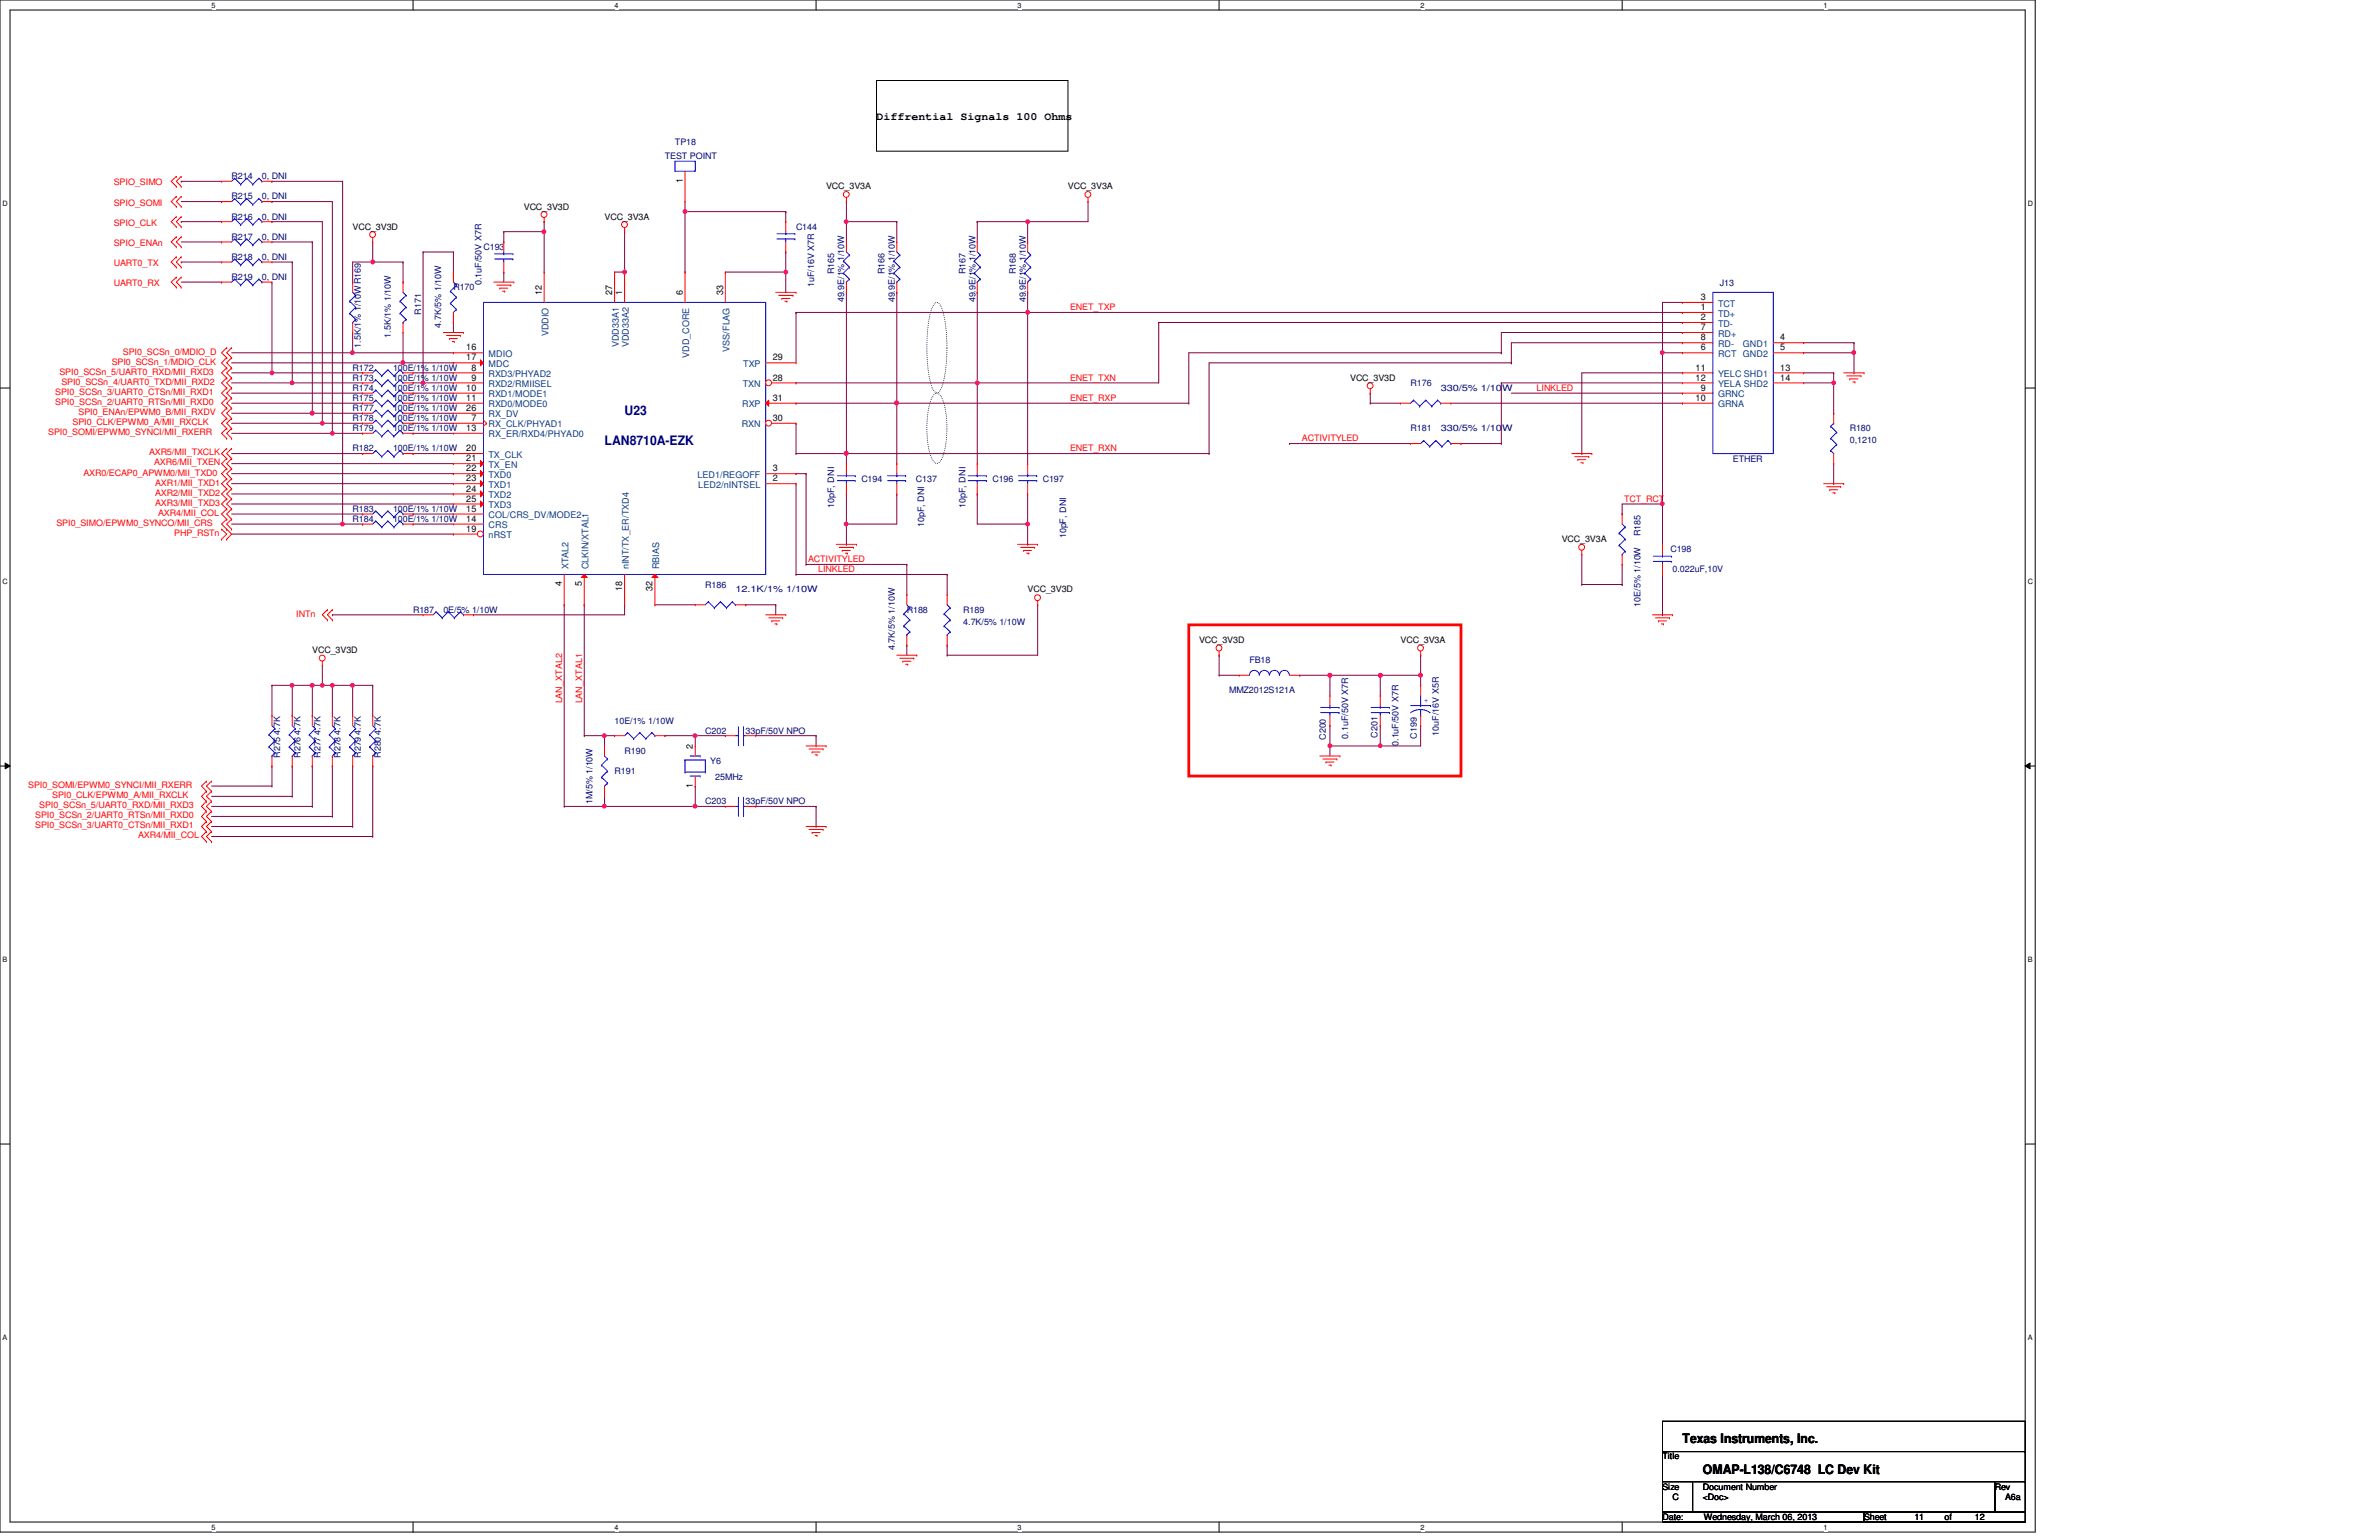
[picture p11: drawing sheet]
<svg xmlns="http://www.w3.org/2000/svg" width="432mm" height="279mm" viewBox="0 0 432 279" stroke-linecap="round" stroke-linejoin="round" font-family="sans-serif">
<defs><g id="words">
<g font-size="2.4" fill="#000080">
<text x="113.4" y="75.4">U23</text>
<text x="109.7" y="80.8">LAN8710A-EZK</text>
</g>
<g font-size="2.4">
<text x="305.4" y="261.9">Texas Instruments, Inc.</text>
<text x="309.1" y="267.4">OMAP-L138/C6748 LC Dev Kit</text>
</g>
<text font-size="2" x="159.1" y="21.8">Diffrential Signals 100 Ohms</text>
<g font-size="1.7">
<text x="123.9" y="33.2" transform="rotate(-90 123.9 33.2)">1</text>
<text x="98.3" y="53.6" transform="rotate(-90 98.3 53.6)">12</text>
<text x="111.1" y="53.6" transform="rotate(-90 111.1 53.6)">27</text>
<text x="112.9" y="53.6" transform="rotate(-90 112.9 53.6)">1</text>
<text x="123.9" y="53.6" transform="rotate(-90 123.9 53.6)">6</text>
<text x="131.2" y="53.6" transform="rotate(-90 131.2 53.6)">33</text>
<text x="308.7" y="54.4">3</text>
<text x="308.7" y="56.3">1</text>
<text x="308.7" y="58.1">2</text>
<text x="308.7" y="59.9">7</text>
<text x="84.6" y="63.6">16</text>
<text x="84.6" y="65.4">17</text>
<text x="140.3" y="65.4">29</text>
<text x="308.7" y="61.8">8</text>
<text x="308.7" y="63.6">6</text>
<text x="323.1" y="61.8">4</text>
<text x="323.1" y="63.6">5</text>
<text x="84.6" y="70.9">10</text>
<text x="85.6" y="67.2">8</text>
<text x="85.6" y="69">9</text>
<text x="140.3" y="69">28</text>
<text x="307.8" y="67.2">11</text>
<text x="307.8" y="69">12</text>
<text x="308.7" y="70.9">9</text>
<text x="323.1" y="67.2">13</text>
<text x="323.1" y="69">14</text>
<text x="84.6" y="72.7">11</text>
<text x="84.6" y="74.5">26</text>
<text x="85.6" y="76.4">7</text>
<text x="140.3" y="72.7">31</text>
<text x="140.3" y="76.4">30</text>
<text x="307.8" y="72.7">10</text>
<text x="84.6" y="78.2">13</text>
<text x="84.6" y="81.9">20</text>
<text x="84.6" y="83.7">21</text>
<text x="84.6" y="85.5">22</text>
<text x="84.6" y="87.3">23</text>
<text x="84.6" y="89.2">24</text>
<text x="140.3" y="87.3">2</text>
<text x="140.3" y="85.5">3</text>
<text x="84.6" y="91">25</text>
<text x="84.6" y="92.8">15</text>
<text x="84.6" y="94.7">14</text>
<text x="84.6" y="96.5">19</text>
<text x="102" y="106.4" transform="rotate(-90 102 106.4)">4</text>
<text x="105.6" y="106.4" transform="rotate(-90 105.6 106.4)">5</text>
<text x="112.9" y="107.3" transform="rotate(-90 112.9 107.3)">18</text>
<text x="118.4" y="107.3" transform="rotate(-90 118.4 107.3)">32</text>
<text x="125.8" y="135.9" transform="rotate(-90 125.8 135.9)">2</text>
<text x="125.8" y="143" transform="rotate(-90 125.8 143)">1</text>
</g>
<g font-size="1.7" fill="#004080">
<text x="311.8" y="55.6">TCT</text>
<text x="311.8" y="57.4">TD+</text>
<text x="311.8" y="59.3">TD-</text>
<text x="88.7" y="64.8">MDIO</text>
<text x="99.5" y="61" transform="rotate(-90 99.5 61)">VDDIO</text>
<text x="112.3" y="63" transform="rotate(-90 112.3 63)">VDD33A1</text>
<text x="114.1" y="63" transform="rotate(-90 114.1 63)">VDD33A2</text>
<text x="125.1" y="64.9" transform="rotate(-90 125.1 64.9)">VDD_CORE</text>
<text x="132.4" y="63.8" transform="rotate(-90 132.4 63.8)">VSS/FLAG</text>
<text x="311.8" y="61.1">RD+</text>
<text x="311.8" y="62.9">RD-</text>
<text x="311.8" y="64.8">RCT</text>
<text x="316.4" y="62.9">GND1</text>
<text x="316.4" y="64.8">GND2</text>
<text x="88.7" y="66.6">MDC</text>
<text x="88.7" y="68.4">RXD3/PHYAD2</text>
<text x="88.7" y="70.2">RXD2/RMIISEL</text>
<text x="134.8" y="70.2">TXN</text>
<text x="134.9" y="66.6">TXP</text>
<text x="311.8" y="68.4">YELC SHD1</text>
<text x="311.8" y="70.2">YELA SHD2</text>
<text x="88.7" y="72.1">RXD1/MODE1</text>
<text x="88.7" y="73.9">RXD0/MODE0</text>
<text x="88.7" y="75.7">RX_DV</text>
<text x="88.7" y="77.6">RX_CLK/PHYAD1</text>
<text x="134.6" y="77.6">RXN</text>
<text x="134.7" y="73.9">RXP</text>
<text x="311.8" y="72.1">GRNC</text>
<text x="311.8" y="73.9">GRNA</text>
<text x="88.7" y="79.4">RX_ER/RXD4/PHYAD0</text>
<text x="88.7" y="83.1">TX_CLK</text>
<text x="88.7" y="84.9">TX_EN</text>
<text x="88.7" y="86.7">TXD0</text>
<text x="88.7" y="88.5">TXD1</text>
<text x="126.6" y="86.7">LED1/REGOFF</text>
<text x="126.7" y="88.5">LED2/nINTSEL</text>
<text x="88.7" y="90.4">TXD2</text>
<text x="88.7" y="92.2">TXD3</text>
<text x="88.7" y="94">COL/CRS_DV/MODE2</text>
<text x="88.7" y="95.8">CRS</text>
<text x="88.7" y="97.7">nRST</text>
<text x="103.2" y="103.3" transform="rotate(-90 103.2 103.3)">XTAL2</text>
<text x="106.8" y="103.3" transform="rotate(-90 106.8 103.3)">CLKIN/XTAL1</text>
<text x="114.1" y="103.3" transform="rotate(-90 114.1 103.3)">nINT/TX_ER/TXD4</text>
<text x="119.6" y="103.3" transform="rotate(-90 119.6 103.3)">RBIAS</text>
</g>
<g font-size="1.6" fill="#000080">
<text x="120.7" y="28.9">TEST POINT</text>
<text x="122.5" y="26.3">TP18</text>
<text x="42" y="32.5">R214</text>
<text x="47.5" y="32.5">0, DNI</text>
<text x="42" y="39.8">R216</text>
<text x="42" y="36.2">R215</text>
<text x="47.5" y="39.8">0, DNI</text>
<text x="47.5" y="36.2">0, DNI</text>
<text x="144.5" y="41.7">C144</text>
<text x="42" y="43.5">R217</text>
<text x="42" y="47.2">R218</text>
<text x="47.5" y="43.5">0, DNI</text>
<text x="47.5" y="47.2">0, DNI</text>
<text x="87.8" y="45.3">C193</text>
<text x="42" y="50.8">R219</text>
<text x="47.5" y="50.8">0, DNI</text>
<text x="82.3" y="52.6">R170</text>
<text x="87.4" y="51.7" transform="rotate(-90 87.4 51.7)">0.1uF/50V X7R</text>
<text x="147.8" y="52.1" transform="rotate(-90 147.8 52.1)">1uF/16V X7R</text>
<text x="151.4" y="49.7" transform="rotate(-90 151.4 49.7)">R165</text>
<text x="160.6" y="49.7" transform="rotate(-90 160.6 49.7)">R166</text>
<text x="175.2" y="49.7" transform="rotate(-90 175.2 49.7)">R167</text>
<text x="184.4" y="49.7" transform="rotate(-90 184.4 49.7)">R168</text>
<text x="312.2" y="51.9">J13</text>
<text x="76.5" y="57.1" transform="rotate(-90 76.5 57.1)">R171</text>
<text x="80.1" y="59.4" transform="rotate(-90 80.1 59.4)">4.7K/5% 1/10W</text>
<text x="153.2" y="54.9" transform="rotate(-90 153.2 54.9)">49.9E/1% 1/10W</text>
<text x="162.4" y="54.9" transform="rotate(-90 162.4 54.9)">49.9E/1% 1/10W</text>
<text x="177" y="54.9" transform="rotate(-90 177 54.9)">49.9E/1% 1/10W</text>
<text x="186.2" y="54.9" transform="rotate(-90 186.2 54.9)">49.9E/1% 1/10W</text>
<text x="65.5" y="63.1" transform="rotate(-90 65.5 63.1)">1.5K/1% 1/10WR169</text>
<text x="71" y="61.3" transform="rotate(-90 71 61.3)">1.5K/1% 1/10W</text>
<text x="64" y="69.1">R173</text>
<text x="64" y="67.3">R172</text>
<text x="64" y="70.9">R174</text>
<text x="71.3" y="69.1">100E/1% 1/10W</text>
<text x="71.3" y="67.3">100E/1% 1/10W</text>
<text x="71.3" y="70.9">100E/1% 1/10W</text>
<text x="256" y="70">R176</text>
<text x="261.5" y="70.9">330/5% 1/10W</text>
<text x="64" y="72.8">R175</text>
<text x="64" y="74.6">R177</text>
<text x="64" y="76.4">R178</text>
<text x="71.3" y="72.8">100E/1% 1/10W</text>
<text x="71.3" y="74.6">100E/1% 1/10W</text>
<text x="71.3" y="76.4">100E/1% 1/10W</text>
<text x="64" y="78.2">R179</text>
<text x="64" y="81.9">R182</text>
<text x="71.3" y="78.2">100E/1% 1/10W</text>
<text x="71.3" y="81.9">100E/1% 1/10W</text>
<text x="256" y="78.2">R181</text>
<text x="261.5" y="78.2">330/5% 1/10W</text>
<text x="314.5" y="83.7">ETHER</text>
<text x="335.7" y="78.2">R180</text>
<text x="335.7" y="80.4">0,1210</text>
<text x="156.3" y="87.4">C194</text>
<text x="166.2" y="87.4">C137</text>
<text x="180.1" y="87.4">C196</text>
<text x="189.3" y="87.4">C197</text>
<text x="64" y="92.9">R183</text>
<text x="64" y="94.7">R184</text>
<text x="71.3" y="92.9">100E/1% 1/10W</text>
<text x="71.3" y="94.7">100E/1% 1/10W</text>
<text x="151.4" y="92.2" transform="rotate(-90 151.4 92.2)">10pF, DNI</text>
<text x="167.7" y="95.6" transform="rotate(-90 167.7 95.6)">10pF, DNI</text>
<text x="175.2" y="92.2" transform="rotate(-90 175.2 92.2)">10pF, DNI</text>
<text x="193.5" y="97.7" transform="rotate(-90 193.5 97.7)">10pF, DNI</text>
<text x="297.7" y="97.3" transform="rotate(-90 297.7 97.3)">R185</text>
<text x="303.2" y="100.2">C198</text>
<text x="128" y="106.6">R186</text>
<text x="133.5" y="107.5">12.1K/1% 1/10W</text>
<text x="303.6" y="103.8">0.022uF,10V</text>
<text x="75" y="111.2">R187</text>
<text x="80.5" y="111.2">0E/5% 1/10W</text>
<text x="164.6" y="111.2">R188</text>
<text x="174.8" y="111.2">R189</text>
<text x="174.8" y="113.4">4.7K/5% 1/10W</text>
<text x="297.7" y="110.1" transform="rotate(-90 297.7 110.1)">10E/5% 1/10W</text>
<text x="162.4" y="117.9" transform="rotate(-90 162.4 117.9)">4.7K/5% 1/10W</text>
<text x="223.1" y="125.8">MMZ2012S121A</text>
<text x="226.8" y="120.3">FB18</text>
<text x="111.5" y="131.3">10E/1% 1/10W</text>
<text x="50.8" y="137.5" transform="rotate(-90 50.8 137.5)">R275 4.7K</text>
<text x="54.5" y="137.5" transform="rotate(-90 54.5 137.5)">R276 4.7K</text>
<text x="58.2" y="137.5" transform="rotate(-90 58.2 137.5)">R277 4.7K</text>
<text x="61.8" y="137.5" transform="rotate(-90 61.8 137.5)">R278 4.7K</text>
<text x="65.5" y="137.5" transform="rotate(-90 65.5 137.5)">R279 4.7K</text>
<text x="69.1" y="137.5" transform="rotate(-90 69.1 137.5)">R280 4.7K</text>
<text x="113.4" y="136.8">R190</text>
<text x="128" y="133.1">C202</text>
<text x="135.3" y="133.1">33pF/50V NPO</text>
<text x="240.7" y="134.2" transform="rotate(-90 240.7 134.2)">C200</text>
<text x="244.7" y="134" transform="rotate(-90 244.7 134)">0.1uF/50V X7R</text>
<text x="250" y="133.9" transform="rotate(-90 250 133.9)">C201</text>
<text x="253.8" y="135.3" transform="rotate(-90 253.8 135.3)">0.1uF/50V X7R</text>
<text x="257.1" y="134" transform="rotate(-90 257.1 134)">C199</text>
<text x="261.2" y="133.5" transform="rotate(-90 261.2 133.5)">10uF/16V X5R</text>
<text x="111.5" y="140.4">R191</text>
<text x="128.9" y="138.6">Y6</text>
<text x="129.8" y="141.5">25MHz</text>
<text x="107.5" y="145.9" transform="rotate(-90 107.5 145.9)">1M/5% 1/10W</text>
<text x="128" y="145.9">C203</text>
<text x="135.3" y="145.9">33pF/50V NPO</text>
</g>
<g font-size="1.6" fill="#f00">
<text x="20.7" y="33.6">SPIO_SIMO</text>
<text x="20.7" y="40.9">SPIO_CLK</text>
<text x="20.7" y="37.3">SPIO_SOMI</text>
<text x="20.7" y="44.6">SPIO_ENAn</text>
<text x="20.7" y="48.3">UART0_TX</text>
<text x="20.7" y="51.9">UART0_RX</text>
<text x="194.2" y="56.3">ENET_TXP</text>
<text x="22.3" y="64.3">SPI0_SCSn_0/MDIO_D</text>
<text x="10" y="71.7">SPI0_SCSn_3/UART0_CTSn/MII_RXD1</text>
<text x="10.8" y="68">SPI0_SCSn_5/UART0_RXD/MII_RXD3</text>
<text x="11.1" y="69.8">SPI0_SCSn_4/UART0_TXD/MII_RXD2</text>
<text x="20.3" y="66.2">SPI0_SCSn_1/MDIO_CLK</text>
<text x="194.2" y="69.1">ENET_TXN</text>
<text x="278.9" y="71">LINKLED</text>
<text x="10" y="73.5">SPI0_SCSn_2/UART0_RTSn/MII_RXD0</text>
<text x="13.2" y="77.1">SPI0_CLK/EPWM0_A/MII_RXCLK</text>
<text x="14.3" y="75.3">SPI0_ENAn/EPWM0_B/MII_RXDV</text>
<text x="194.2" y="72.8">ENET_RXP</text>
<text x="8.8" y="79">SPI0_SOMI/EPWM0_SYNCI/MII_RXERR</text>
<text x="27.1" y="82.6">AXR5/MII_TXCLK</text>
<text x="194.2" y="81.9">ENET_RXN</text>
<text x="236.3" y="80.1">ACTIVITYLED</text>
<text x="15.2" y="86.3">AXR0/ECAP0_APWM0/MII_TXD0</text>
<text x="28" y="84.5">AXR6/MII_TXEN</text>
<text x="28.2" y="88.1">AXR1/MII_TXD1</text>
<text x="28.2" y="90">AXR2/MII_TXD2</text>
<text x="10.2" y="95.4">SPI0_SIMO/EPWM0_SYNCO/MII_CRS</text>
<text x="28.2" y="91.8">AXR3/MII_TXD3</text>
<text x="28.7" y="93.6">AXR4/MII_COL</text>
<text x="294.8" y="91.1">TCT_RCT</text>
<text x="31.6" y="97.2">PHP_RSTn</text>
<text x="146.7" y="102">ACTIVITYLED</text>
<text x="148.5" y="103.8">LINKLED</text>
<text x="53.8" y="111.9">INTn</text>
<text x="102" y="127.6" transform="rotate(-90 102 127.6)">LAN_XTAL2</text>
<text x="105.7" y="127.6" transform="rotate(-90 105.7 127.6)">LAN_XTAL1</text>
<text x="5.1" y="143">SPI0_SOMI/EPWM0_SYNCI/MII_RXERR</text>
<text x="6.4" y="148.5">SPI0_SCSn_2/UART0_RTSn/MII_RXD0</text>
<text x="7.1" y="146.6">SPI0_SCSn_5/UART0_RXD/MII_RXD3</text>
<text x="9.5" y="144.8">SPI0_CLK/EPWM0_A/MII_RXCLK</text>
<text x="6.4" y="150.3">SPI0_SCSn_3/UART0_CTSn/MII_RXD1</text>
<text x="25.1" y="152.1">AXR4/MII_COL</text>
</g>
<g font-size="1.6">
<text x="149.9" y="34.3">VCC_3V3A</text>
<text x="193.8" y="34.3">VCC_3V3A</text>
<text x="64" y="41.7">VCC_3V3D</text>
<text x="95.1" y="38">VCC_3V3D</text>
<text x="109.7" y="39.8">VCC_3V3A</text>
<text x="245.1" y="69.1">VCC_3V3D</text>
<text x="283.5" y="98.3">VCC_3V3A</text>
<text x="186.5" y="107.5">VCC_3V3D</text>
<text x="56.7" y="118.5">VCC_3V3D</text>
<text x="217.6" y="116.6">VCC_3V3D</text>
<text x="254.2" y="116.6">VCC_3V3A</text>
<text x="301.8" y="264.8">Title</text>
<text x="301.8" y="270.3">Size</text>
<text x="301.8" y="275.8">Date:</text>
<text x="303.6" y="272.1">C</text>
<text x="309.1" y="270.3">Document Number</text>
<text x="309.1" y="272.1">&lt;Doc&gt;</text>
<text x="309.2" y="275.8">Wednesday, March 06, 2013</text>
<text x="338.3" y="275.8">Sheet</text>
<text x="347.5" y="275.8">11</text>
<text x="352.9" y="275.8">of</text>
<text x="358.4" y="275.8">12</text>
<text x="362.1" y="270.3">Rev</text>
<text x="363.9" y="272.1">A6a</text>
</g>
<text font-size="1.6" fill="#00f" x="258.4" y="127.6">+</text>
<g font-size="1.3">
<text x="38.4" y="1.4">5</text>
<text x="111.5" y="1.4">4</text>
<text x="184.7" y="1.4">3</text>
<text x="257.9" y="1.4">2</text>
<text x="331" y="1.4">1</text>
<text x=".5" y="37.3">D</text>
<text x="368" y="37.3">D</text>
<text x=".5" y="105.9">C</text>
<text x="368" y="105.9">C</text>
<text x=".5" y="174.5">B</text>
<text x="368" y="174.5">B</text>
<text x=".5" y="243">A</text>
<text x="368" y="243">A</text>
<text x="38.4" y="277.5">5</text>
<text x="111.5" y="277.5">4</text>
<text x="184.7" y="277.5">3</text>
<text x="257.9" y="277.5">2</text>
<text x="331" y="277.5">1</text>
</g>
</g></defs>
<path d="M0 0h369.4v278h-369.4zM1.8 1.8h365.8v274.3h-365.8z" fill="none" stroke="#000" stroke-width=".18"/>
<g fill="#fff">
<path d="M38.4 .2h.7v1.5h-.7z"/>
<path d="M38.4 276.4h.7v1.4h-.7z"/>
</g>
<path d="M75 0v1.8M75 276.1v1.9" fill="none" stroke="#000" stroke-width=".18"/>
<g fill="#fff">
<path d="M111.5 .2h.8v1.5h-.8z"/>
<path d="M111.5 276.4h.8v1.4h-.8z"/>
</g>
<path d="M148.1 0v1.8M148.1 276.1v1.9" fill="none" stroke="#000" stroke-width=".18"/>
<g fill="#fff">
<path d="M184.7 .2h.7v1.5h-.7z"/>
<path d="M184.7 276.4h.7v1.4h-.7z"/>
</g>
<path d="M221.3 0v1.8M221.3 276.1v1.9" fill="none" stroke="#000" stroke-width=".18"/>
<g fill="#fff">
<path d="M257.9 .2h.7v1.5h-.7z"/>
<path d="M257.9 276.4h.7v1.4h-.7z"/>
</g>
<path d="M294.4 0v1.8M294.4 276.1v1.9" fill="none" stroke="#000" stroke-width=".18"/>
<g fill="#fff">
<path d="M331 .2h.7v1.5h-.7z"/>
<path d="M331 276.4h.7v1.4h-.7z"/>
<path d="M.5 36.1h.9v1.5h-.9z"/>
<path d="M368 36.1h1v1.5h-1z"/>
<path d="M.5 104.7h.9v1.5h-.9z"/>
<path d="M368 104.7h1v1.5h-1z"/>
</g>
<path d="M0 70.4h1.8M367.6 70.4h1.8" fill="none" stroke="#000" stroke-width=".18"/>
<g fill="#fff">
<path d="M.5 173.3h.8v1.5h-.8z"/>
<path d="M368 173.3h.9v1.5h-.9z"/>
</g>
<path d="M0 139h1.8M.9 138.4l.9 .6-.9 .5zM367.6 139l.9-.6v1.1zM367.6 139h1.8" fill="none" stroke="#000" stroke-width=".18"/>
<path d="M.9 138.4l.9 .6-.9 .5zM367.6 139l.9-.6v1.1z" fill="#000"/>
<g fill="#fff">
<path d="M.5 241.9h.8v1.4h-.8z"/>
<path d="M368 241.9h.9v1.4h-.9z"/>
</g>
<path d="M159.1 14.6h34.7v12.8h-34.7zM0 207.6h1.8M367.6 207.6h1.8" fill="none" stroke="#000" stroke-width=".18"/>
<path d="M169.8 55l.3-.1a1.88 1.88 0 0 1 1 1.5 28.2 28.2 0 0 1-.2 14l-.6 .8-.2 .1a1.87 1.87 0 0 1-1.1-1.6 30.1 30.1 0 0 1 0-13.3l.5-1.1zM169.4 71.7l.7-.4a1.82 1.82 0 0 1 1.1 1.5 17.6 17.6 0 0 1-.2 10.4l-.6 .8-.3 .1a1.81 1.81 0 0 1-1.2-1.5 18 18 0 0 1 .2-10.4z" fill="none" stroke="#000" stroke-width=".18" stroke-dasharray="0 .3"/>
<path d="M215.8 113.4h49.4v27.4h-49.4z" fill="none" stroke="#f00" stroke-width=".51"/>
<g fill="none" stroke="#800040" stroke-width=".18">
<path d="M91.4 49.4h.1M91.4 42h.1M91.4 49.4v1.8M91.4 42h7.4M186.5 53h.1M186.5 53v3.7M144.5 73.2h.1M144.5 73.2h18.3M42 87.8h40.3M42 85.9h40.3M42 84.1h40.3M75 82.3h.1"/>
<path d="M75 82.3h7.3M82.3 87.8h.1M82.3 85.9h.1M82.3 84.1h.1M162.8 89.6h.1M162.8 89.6v5.5M177.4 89.6h.1M177.4 89.6v5.5M102.4 109.7h.1M102.4 109.7v36.6M106 109.7h.1M106 109.7v23.8"/>
<path d="M135.3 109.7h.1M135.3 109.7h5.5"/>
</g>
<circle cx="162.7" cy="73.1" r=".34" fill="#f0f"/>
<circle cx="162.7" cy="73.1" r=".34" fill="none" stroke="#f0f" stroke-width=".18"/>
<g fill="none" stroke="#800040" stroke-width=".18">
<path d="M153.6 40.2h.1M153.6 40.2v3.7M162.8 53h.1M162.8 40.2h.1M162.8 40.2v3.7M162.8 53v20.2M177.4 40.2h.1M177.4 40.2v3.7M186.5 40.2h.1M186.5 56.7h.1M186.5 40.2v3.7M186.5 56.7v27.4"/>
<path d="M42 93.3h23.8M65.8 93.3h.1"/>
</g>
<circle cx="153.6" cy="40.2" r=".34" fill="#f0f"/>
<circle cx="153.6" cy="40.2" r=".34" fill="none" stroke="#f0f" stroke-width=".18"/>
<path d="M42 73.2h23.8M42 71.3h23.8M42 69.5h11M53 69.5h.1M65.8 73.2h.1M65.8 71.3h.1" fill="none" stroke="#800040" stroke-width=".18"/>
<circle cx="53" cy="69.5" r=".34" fill="#f0f"/>
<circle cx="53" cy="69.5" r=".34" fill="none" stroke="#f0f" stroke-width=".18"/>
<g fill="none" stroke="#800040" stroke-width=".18">
<path d="M98.8 40.2h.1M98.8 40.2v1.8M177.4 53h.1M177.4 53v16.5M75 73.2h.1M75 78.6h.1M75 76.8h.1M75 75h.1M75 73.2h7.3M75 78.6h7.3M75 76.8h7.3M75 75h7.3"/>
<path d="M76.8 69.5h.1M76.8 69.5h5.5M42 82.3h23.8M65.8 82.3h.1M75 95.1h.1M75 95.1h7.3M144.5 85.9h.1M144.5 85.9h1.8"/>
</g>
<circle cx="98.7" cy="42" r=".34" fill="#f0f"/>
<circle cx="98.7" cy="42" r=".34" fill="none" stroke="#f0f" stroke-width=".18"/>
<path d="M64 64h.1M64 60.3v3.7M162.8 73.2h.1M162.8 73.2h53" fill="none" stroke="#800040" stroke-width=".18"/>
<circle cx="162.7" cy="73.1" r=".34" fill="#f0f"/>
<circle cx="162.7" cy="73.1" r=".34" fill="none" stroke="#f0f" stroke-width=".18"/>
<path d="M144.5 69.5h.1M144.5 69.5h32.9" fill="none" stroke="#800040" stroke-width=".18"/>
<circle cx="177.4" cy="69.5" r=".34" fill="#f0f"/>
<circle cx="177.4" cy="69.5" r=".34" fill="none" stroke="#f0f" stroke-width=".18"/>
<path d="M186.5 40.2h.1M186.5 40.2h11M75 93.3h.1M75 93.3h7.3" fill="none" stroke="#800040" stroke-width=".18"/>
<circle cx="186.5" cy="40.2" r=".34" fill="#f0f"/>
<circle cx="186.5" cy="40.2" r=".34" fill="none" stroke="#f0f" stroke-width=".18"/>
<path d="M42 64h22M64 64h.1M75 71.3h.1M75 67.6h.1M75 71.3h7.3M75 67.6h7.3" fill="none" stroke="#800040" stroke-width=".18"/>
<circle cx="64" cy="64" r=".34" fill="#f0f"/>
<circle cx="64" cy="64" r=".34" fill="none" stroke="#f0f" stroke-width=".18"/>
<path d="M42 67.6h7.4M49.4 67.6h.1" fill="none" stroke="#800040" stroke-width=".18"/>
<circle cx="49.4" cy="67.6" r=".34" fill="#f0f"/>
<circle cx="49.4" cy="67.6" r=".34" fill="none" stroke="#f0f" stroke-width=".18"/>
<path d="M131.7 49.4h.1M131.7 49.4h10.9" fill="none" stroke="#800040" stroke-width=".18"/>
<circle cx="142.6" cy="49.4" r=".34" fill="#f0f"/>
<circle cx="142.6" cy="49.4" r=".34" fill="none" stroke="#f0f" stroke-width=".18"/>
<path d="M142.6 49.4h.1M142.6 49.4v3.6M144.5 56.7h.1M144.5 56.7h42M162.8 73.2h.1M162.8 73.2v10.9M177.4 69.5h.1M177.4 69.5v14.6M42 91.4h40.3M82.3 91.4h.1" fill="none" stroke="#800040" stroke-width=".18"/>
<circle cx="186.5" cy="56.7" r=".35" fill="#f0f"/>
<circle cx="186.5" cy="56.7" r=".35" fill="none" stroke="#f0f" stroke-width=".18"/>
<path d="M42 89.6h40.3M82.3 89.6h.1M144.5 82.3h.1M144.5 82.3h9.1M153.6 89.6h.1M153.6 89.6v5.5" fill="none" stroke="#800040" stroke-width=".18"/>
<circle cx="153.6" cy="82.2" r=".34" fill="#f0f"/>
<circle cx="153.6" cy="82.2" r=".34" fill="none" stroke="#f0f" stroke-width=".18"/>
<path d="M153.6 53h.1M153.6 53v29.3M153.6 95.1h.1M153.6 95.1h9.2" fill="none" stroke="#800040" stroke-width=".18"/>
<circle cx="153.6" cy="95.1" r=".34" fill="#f0f"/>
<circle cx="153.6" cy="95.1" r=".34" fill="none" stroke="#f0f" stroke-width=".18"/>
<g fill="none" stroke="#800040" stroke-width=".18">
<path d="M153.6 36.6h.1M153.6 36.6v3.6M197.5 36.6h.1M197.5 36.6v3.6M98.8 42h.1M98.8 42v7.4M144.5 56.7h.1M144.5 56.7v9.1M153.6 40.2h.1M153.6 40.2h9.2M177.4 40.2h.1M177.4 40.2h9.1"/>
<path d="M210.3 58.5h.1M210.3 58.5v11h-32.9M144.5 76.8h.1M144.5 76.8v5.5M177.4 69.5h.1M42 96.9h40.3M82.3 96.9h.1M144.5 87.8h.1M144.5 87.8v16.4M146.3 85.9h.1M146.3 85.9v16.5M153.6 82.3h.1"/>
<path d="M153.6 98.8h.1M153.6 82.3v1.8M153.6 95.1v3.7M109.7 146.3h.1M109.7 146.3h16.5"/>
</g>
<circle cx="126.1" cy="146.3" r=".34" fill="#f0f"/>
<circle cx="126.1" cy="146.3" r=".34" fill="none" stroke="#f0f" stroke-width=".18"/>
<path d="M126.2 133.5h.1M126.2 133.5h5.5M126.2 142.6h.1M126.2 142.6v3.7" fill="none" stroke="#800040" stroke-width=".18"/>
<circle cx="126.1" cy="133.5" r=".34" fill="#f0f"/>
<circle cx="126.1" cy="133.5" r=".34" fill="none" stroke="#f0f" stroke-width=".18"/>
<path d="M109.7 133.5h.1M109.7 133.5v1.8M126.2 133.5h.1M126.2 133.5v1.8M102.4 146.3h.1M102.4 146.3h7.3" fill="none" stroke="#800040" stroke-width=".18"/>
<circle cx="109.7" cy="146.3" r=".34" fill="#f0f"/>
<circle cx="109.7" cy="146.3" r=".34" fill="none" stroke="#f0f" stroke-width=".18"/>
<path d="M109.7 133.5h.1M109.7 133.5h1.8" fill="none" stroke="#800040" stroke-width=".18"/>
<circle cx="109.7" cy="133.5" r=".34" fill="#f0f"/>
<circle cx="109.7" cy="133.5" r=".34" fill="none" stroke="#f0f" stroke-width=".18"/>
<path d="M111.5 49.4h.1M113.4 42h.1M113.4 42v7.4h-1.9M118.9 109.7h.1M118.9 109.7h7.3M140.8 109.7h.1M140.8 109.7v1.8M109.7 144.5h.1M109.7 144.5v1.8" fill="none" stroke="#800040" stroke-width=".18"/>
<circle cx="113.4" cy="49.4" r=".34" fill="#f0f"/>
<circle cx="113.4" cy="49.4" r=".34" fill="none" stroke="#f0f" stroke-width=".18"/>
<g fill="none" stroke="#800040" stroke-width=".18">
<path d="M124.3 38.4h.1M124.3 36.6v1.8M124.3 38.4h18.3M142.6 38.4h.1M144.5 104.2h.1M144.5 104.2h27.4M146.3 102.4h.1M146.3 102.4h18.3M164.6 117.1h.1M164.6 102.4h.1M164.6 102.4v5.5M164.6 117.1v1.8"/>
<path d="M171.9 118.9h.1M171.9 117.1h.1M171.9 104.2h.1M171.9 104.2v3.7M171.9 117.1v1.8M188.3 109.7h.1M188.3 109.7v9.2h-16.4M106 133.5h.1M106 133.5h3.7M120.7 133.5h.1M120.7 133.5h5.5"/>
</g>
<circle cx="124.3" cy="38.4" r=".35" fill="#f0f"/>
<circle cx="124.3" cy="38.4" r=".35" fill="none" stroke="#f0f" stroke-width=".18"/>
<path d="M142.6 45.7h.1M142.6 45.7v3.7M42 65.8h31.2M73.2 65.8h.1M73.2 60.3v5.5" fill="none" stroke="#800040" stroke-width=".18"/>
<circle cx="73.1" cy="65.8" r=".35" fill="#f0f"/>
<circle cx="73.1" cy="65.8" r=".35" fill="none" stroke="#f0f" stroke-width=".18"/>
<g fill="none" stroke="#800040" stroke-width=".18">
<path d="M64 51.2h.1M64 47.5v3.7M67.6 47.5h.1M67.6 43.9v3.6M73.2 51.2h.1M73.2 47.5v3.7M177.4 95.1h9.1M186.5 95.1h.1M60.3 111.5h.1M60.3 111.5h16.5M85.9 111.5h.1M113.4 109.7h.1"/>
<path d="M113.4 109.7v1.8h-27.5"/>
</g>
<circle cx="186.5" cy="95.1" r=".34" fill="#f0f"/>
<circle cx="186.5" cy="95.1" r=".34" fill="none" stroke="#f0f" stroke-width=".18"/>
<path d="M76.8 45.7h.1M76.8 45.7h5.5M76.8 45.7v23.8M82.3 58.5h.1M82.3 45.7h.1M82.3 45.7v3.7M82.3 58.5v1.8M91.4 43.9h.1M91.4 42v1.9M76.8 69.5h.1" fill="none" stroke="#800040" stroke-width=".18"/>
<circle cx="76.8" cy="69.5" r=".34" fill="#f0f"/>
<circle cx="76.8" cy="69.5" r=".34" fill="none" stroke="#f0f" stroke-width=".18"/>
<g fill="none" stroke="#800040" stroke-width=".18">
<path d="M301.8 54.9v9.1M75 69.5h.1M75 69.5h1.8M272.5 64h.1M287.1 67.6h18.3M301.8 64h.1M301.8 64h3.6M305.4 64h.1M305.4 60.3h.1M305.4 67.6h.1M305.4 60.3h-32.9v3.7M327.4 69.5h5.4"/>
<path d="M327.4 67.6h5.4M332.8 67.6h.1M332.8 75h.1M332.8 69.5h.1M332.8 69.5v5.5M336.5 64h.1M336.5 62.2v1.8M287.1 106h7.3M294.4 106h.1M294.4 102.4v3.6"/>
</g>
<circle cx="336.5" cy="64" r=".34" fill="#f0f"/>
<circle cx="336.5" cy="64" r=".34" fill="none" stroke="#f0f" stroke-width=".18"/>
<g fill="none" stroke="#800040" stroke-width=".18">
<path d="M186.5 56.7h118.9M210.3 58.5h95.1M301.8 54.9h3.6M305.4 54.9h.1M305.4 58.5h.1M305.4 56.7h.1M215.8 64h56.7M219.5 65.8h54.8M272.5 64h.1M274.3 65.8h.1M301.8 64v27.4M327.4 64h9.1"/>
<path d="M336.5 64h.1M294.4 93.3h.1M294.4 91.4v1.9M301.8 91.4h.1M287.1 106h.1M287.1 100.6v5.4"/>
</g>
<circle cx="301.7" cy="64" r=".34" fill="#f0f"/>
<circle cx="301.7" cy="64" r=".34" fill="none" stroke="#f0f" stroke-width=".18"/>
<circle cx="301.7" cy="91.4" r=".34" fill="#f0f"/>
<circle cx="301.7" cy="91.4" r=".34" fill="none" stroke="#f0f" stroke-width=".18"/>
<g fill="none" stroke="#800040" stroke-width=".18">
<path d="M263.4 73.2h42M274.3 65.8h.1M287.1 67.6v14.7M305.4 62.2h.1M305.4 73.2h.1M305.4 62.2h-31.1v3.6M327.4 62.2h9.1M332.8 69.5h.1M332.8 67.6v1.9M336.5 62.2h.1M287.1 82.3h.1M294.4 91.4h7.4"/>
<path d="M301.8 91.4h.1M332.8 87.8h.1M332.8 84.1v3.7M301.8 111.5h.1M301.8 104.2v7.3"/>
</g>
<circle cx="332.8" cy="69.5" r=".34" fill="#f0f"/>
<circle cx="332.8" cy="69.5" r=".34" fill="none" stroke="#f0f" stroke-width=".18"/>
<path d="M215.8 73.2h.1M215.8 64v9.2M219.5 65.8v16.5M274.3 71.3h31.1M305.4 71.3h.1M336.5 67.6h.1M336.5 64v3.6M153.6 82.3h.1M153.6 82.3h65.9M219.5 82.3h.1M301.8 98.8h.1M301.8 91.4v7.4" fill="none" stroke="#800040" stroke-width=".18"/>
<circle cx="153.6" cy="82.2" r=".34" fill="#f0f"/>
<circle cx="153.6" cy="82.2" r=".34" fill="none" stroke="#f0f" stroke-width=".18"/>
<g fill="none" stroke="#800040" stroke-width=".18">
<path d="M248.7 73.2h.1M248.7 71.3h.1M248.7 73.2h5.5M248.7 71.3v1.9M272.5 69.5h.1M272.5 69.5h32.9M272.5 69.5v11M234.1 80.5h.1M234.1 80.5h21.9M265.2 80.5h.1M265.2 80.5h7.3M272.5 80.5h.1"/>
<path d="M250.5 131.7h.1M250.5 131.7v3.6M257.9 122.5h.1M257.9 122.5v1.8"/>
</g>
<circle cx="257.8" cy="122.5" r=".36" fill="#f0f"/>
<circle cx="257.8" cy="122.5" r=".36" fill="none" stroke="#f0f" stroke-width=".18"/>
<path d="M250.5 122.5h.1M250.5 122.5h7.4" fill="none" stroke="#800040" stroke-width=".18"/>
<circle cx="250.5" cy="122.5" r=".34" fill="#f0f"/>
<circle cx="250.5" cy="122.5" r=".34" fill="none" stroke="#f0f" stroke-width=".18"/>
<path d="M235.9 122.5h.1M235.9 122.5h5.5M250.5 122.5h.1M250.5 122.5v3.7" fill="none" stroke="#800040" stroke-width=".18"/>
<circle cx="250.5" cy="122.5" r=".34" fill="#f0f"/>
<circle cx="250.5" cy="122.5" r=".34" fill="none" stroke="#f0f" stroke-width=".18"/>
<path d="M257.9 118.9h.1M257.9 118.9v3.6M241.4 122.5h.1M241.4 122.5v3.7" fill="none" stroke="#800040" stroke-width=".18"/>
<circle cx="241.4" cy="122.5" r=".34" fill="#f0f"/>
<circle cx="241.4" cy="122.5" r=".34" fill="none" stroke="#f0f" stroke-width=".18"/>
<path d="M221.3 122.5h.1M221.3 122.5h3.6M241.4 135.3h.1M241.4 131.7h.1M241.4 131.7v5.5M250.5 135.3h.1M257.9 131.7h.1M257.9 131.7v3.6h-7.4" fill="none" stroke="#800040" stroke-width=".18"/>
<circle cx="250.5" cy="135.3" r=".34" fill="#f0f"/>
<circle cx="250.5" cy="135.3" r=".34" fill="none" stroke="#f0f" stroke-width=".18"/>
<path d="M221.3 118.9h.1M221.3 118.9v3.6M241.4 122.5h.1M241.4 122.5h9.1" fill="none" stroke="#800040" stroke-width=".18"/>
<circle cx="241.4" cy="122.5" r=".34" fill="#f0f"/>
<circle cx="241.4" cy="122.5" r=".34" fill="none" stroke="#f0f" stroke-width=".18"/>
<path d="M241.4 135.3h.1M241.4 135.3h9.1" fill="none" stroke="#800040" stroke-width=".18"/>
<circle cx="241.4" cy="135.3" r=".34" fill="#f0f"/>
<circle cx="241.4" cy="135.3" r=".34" fill="none" stroke="#f0f" stroke-width=".18"/>
<g fill="none" stroke="#800040" stroke-width=".18">
<path d="M124.3 38.4v11M142.6 38.4h.1M142.6 38.4v1.8M64 47.5h3.6M67.6 47.5h.1M124.3 49.4h.1M73.2 65.8h9.1M82.3 65.8h.1M186.5 95.1h.1M186.5 98.8h.1M186.5 89.6v9.2M137.2 133.5h10.9"/>
<path d="M148.1 133.5h.1M148.1 135.3h.1M148.1 133.5v1.8M126.2 146.3h.1M126.2 146.3h5.5M137.2 146.3h10.9M148.1 146.3h.1M148.1 149.9h.1M148.1 146.3v3.6"/>
</g>
<circle cx="67.6" cy="47.5" r=".35" fill="#f0f"/>
<circle cx="67.6" cy="47.5" r=".35" fill="none" stroke="#f0f" stroke-width=".18"/>
<path d="M62.2 32.9v62.2M67.6 47.5h5.6M73.2 47.5h.1M64 64h18.3M82.3 64h.1M62.2 95.1h.1" fill="none" stroke="#800040" stroke-width=".18"/>
<circle cx="62.1" cy="95.1" r=".34" fill="#f0f"/>
<circle cx="62.1" cy="95.1" r=".34" fill="none" stroke="#f0f" stroke-width=".18"/>
<path d="M49.4 32.9h.1M49.4 32.9h12.8M60.3 36.6v42M60.3 78.6h.1M42 95.1h20.2M62.2 95.1h.1" fill="none" stroke="#800040" stroke-width=".18"/>
<circle cx="60.3" cy="78.6" r=".34" fill="#f0f"/>
<circle cx="60.3" cy="78.6" r=".34" fill="none" stroke="#f0f" stroke-width=".18"/>
<path d="M49.4 36.6h.1M49.4 36.6h10.9M58.5 40.2v36.6M42 78.6h18.3M58.5 76.8h.1M60.3 78.6h.1" fill="none" stroke="#800040" stroke-width=".18"/>
<circle cx="58.5" cy="76.8" r=".34" fill="#f0f"/>
<circle cx="58.5" cy="76.8" r=".34" fill="none" stroke="#f0f" stroke-width=".18"/>
<path d="M49.4 40.2h.1M49.4 40.2h9.1M56.7 43.9v31.1M42 76.8h16.5M56.7 75h.1M58.5 76.8h.1" fill="none" stroke="#800040" stroke-width=".18"/>
<circle cx="56.7" cy="74.9" r=".37" fill="#f0f"/>
<circle cx="56.7" cy="74.9" r=".37" fill="none" stroke="#f0f" stroke-width=".18"/>
<g fill="none" stroke="#800040" stroke-width=".18">
<path d="M32.9 32.9h.1M32.9 32.9h7.3M32.9 36.6h7.3M40.2 36.6h.1M32.9 40.2h.1M32.9 47.5h.1M32.9 43.9h7.3M32.9 47.5h7.3M32.9 40.2h7.3M32.9 51.2h7.3M40.2 43.9h.1M40.2 51.2h.1"/>
<path d="M49.4 51.2v16.4M49.4 43.9h7.3M49.4 47.5h3.6M53 47.5h.1M53 47.5v22M56.7 43.9h.1M42 75h23.8M49.4 67.6h.1M49.4 67.6h16.4M53 69.5h.1M53 69.5h12.8M56.7 75h.1"/>
<path d="M58.5 76.8h7.3M60.3 78.6h5.5M65.8 78.6h.1M65.8 76.8h.1M65.8 75h.1M65.8 69.5h.1M65.8 67.6h.1M62.2 95.1h3.6M65.8 95.1h.1M49.4 139h.1M49.4 139v3.6M53 139h.1"/>
<path d="M53 139v5.5M56.7 139h.1M56.7 139v7.3M58.5 124.3h.1M58.5 120.7v3.6M60.3 139h.1M60.3 139v9.1M64 139h.1M64 139v10.9M67.6 139h.1M67.6 139v12.8M38.4 142.6h11"/>
<path d="M38.4 144.5h14.6M38.4 146.3h18.3M38.4 148.1h21.9M38.4 149.9h25.6M38.4 151.8h29.2M49.4 142.6h.1M53 144.5h.1M56.7 146.3h.1M60.3 148.1h.1M64 149.9h.1M67.6 151.8h.1"/>
</g>
<circle cx="58.5" cy="124.3" r=".34" fill="#f0f"/>
<circle cx="58.5" cy="124.3" r=".34" fill="none" stroke="#f0f" stroke-width=".18"/>
<path d="M49.4 129.8h.1M49.4 124.3v5.5M53 129.8h.1M53 124.3v5.5M56.7 124.3h.1M56.7 124.3h1.8" fill="none" stroke="#800040" stroke-width=".18"/>
<circle cx="53" cy="124.3" r=".34" fill="#f0f"/>
<circle cx="53" cy="124.3" r=".34" fill="none" stroke="#f0f" stroke-width=".18"/>
<path d="M49.4 124.3h.1M49.4 124.3h3.6M56.7 129.8h.1M56.7 124.3v5.5" fill="none" stroke="#800040" stroke-width=".18"/>
<circle cx="56.7" cy="124.3" r=".36" fill="#f0f"/>
<circle cx="56.7" cy="124.3" r=".36" fill="none" stroke="#f0f" stroke-width=".18"/>
<path d="M53 124.3h.1M53 124.3h3.7M58.5 124.3h1.8M60.3 124.3h.1" fill="none" stroke="#800040" stroke-width=".18"/>
<circle cx="60.3" cy="124.3" r=".34" fill="#f0f"/>
<circle cx="60.3" cy="124.3" r=".34" fill="none" stroke="#f0f" stroke-width=".18"/>
<path d="M60.3 124.3h.1M60.3 124.3h7.3M60.3 124.3v5.5M64 124.3h.1M64 124.3v5.5M67.6 129.8h.1M67.6 124.3h.1M67.6 124.3v5.5" fill="none" stroke="#800040" stroke-width=".18"/>
<circle cx="64" cy="124.3" r=".34" fill="#f0f"/>
<circle cx="64" cy="124.3" r=".34" fill="none" stroke="#f0f" stroke-width=".18"/>
<g fill="none" stroke="#f00" stroke-width=".18">
<path d="M32 39.3h.1M32 32h.1M32 33.8h.1M32 35.6h.1M32 37.5h.1M32 39.3l-.9 .9 .9 .9M32 32l-.9 .9 .9 .9M32 35.6l-.9 1 .9 .9M32.9 39.3h.1M32.9 32h.1M32.9 33.8h.1M32.9 35.6h.1"/>
<path d="M32.9 37.5h.1M32.9 39.3l-.9 .9 .9 .9M32.9 32l-.9 .9 .9 .9M32.9 35.6l-.9 1 .9 .9M98.8 39.5v.7M153.6 36.6h.1M153.6 35.9v.7M197.5 36.6h.1M197.5 35.9v.7M32 46.6h.1M32 48.5h.1M32 50.3h.1"/>
<path d="M32 52.1h.1M32 41.1h.1M32 43h.1M32 44.8h.1M32 46.6l-.9 .9 .9 1M32 50.3l-.9 .9 .9 .9M32 43l-.9 .9 .9 .9M32.9 46.6h.1M32.9 48.5h.1M32.9 50.3h.1M32.9 52.1h.1M32.9 41.1h.1"/>
<path d="M32.9 43h.1M32.9 44.8h.1M32.9 46.6l-.9 .9 .9 1M32.9 50.3l-.9 .9 .9 .9M32.9 43l-.9 .9 .9 .9M40.2 40.2h.1M40.2 43.9h.1M40.2 40.2h1.8M40.2 43.9h1.8M47.5 40.2h1.9M47.5 43.9h1.9M49.4 40.2h.1"/>
<path d="M49.4 43.9h.1M67.6 43.9h.1M67.6 43.1v.8M89.6 51.2h3.7M90.2 51.7h2.5M90.7 52.3h.1M90.7 52.3h1.5M91.2 52.8h.4M91.6 52.8h.1M92.7 51.7h.1M93.3 51.2h.1M98.8 40.2h.1"/>
<path d="M113.4 42h.1M113.4 41.3v.7M140.8 53h3.7M141.4 53.6h2.5M141.9 54.1h.1M141.9 54.1h1.5M142.5 54.7h.3M142.8 54.7h.1M143.9 53.6h.1M144.5 53h.1M162.8 43.9h.1M162.8 53h.1"/>
<path d="M162.8 43.9v1.8M162.8 51.2v1.8M41.1 63.1h.1M41.1 64.9h.1M41.1 66.8h.1M41.1 68.6h.1M41.1 70.4h.1M41.1 72.2h.1M41.1 74h.1M41.1 75.9h.1M41.1 77.7h.1M41.1 79.5h.1"/>
<path d="M41.1 63.1l-.9 .9 .9 .9M41.1 64.9l-.9 .9 .9 1M41.1 66.8l-.9 .8 .9 1M41.1 68.6l-.9 .9 .9 .9M41.1 70.4l-.9 .9 .9 .9M41.1 72.2l-.9 1 .9 .8M41.1 74l-.9 1 .9 .9M41.1 75.9l-.9 .9 .9 .9M41.1 77.7l-.9 .9 .9 .9M42 63.1h.1M42 64.9h.1M42 66.8h.1"/>
<path d="M42 68.6h.1M42 70.4h.1M42 72.2h.1M42 74h.1M42 75.9h.1M42 77.7h.1M42 79.5h.1M42 63.1l-.9 .9 .9 .9M42 64.9l-.9 .9 .9 1M42 66.8l-.9 .8 .9 1M42 68.6l-.9 .9 .9 .9M42 70.4l-.9 .9 .9 .9"/>
<path d="M42 72.2l-.9 1 .9 .8M42 74l-.9 1 .9 .9M42 75.9l-.9 .9 .9 .9M42 77.7l-.9 .9 .9 .9M65.8 78.6h.1M65.8 78.6h1.8M73.2 78.6h1.8M75 78.6h.1M80.5 60.3h3.6M81 60.9h2.6M81.6 61.4h.1M81.6 61.4h1.4"/>
<path d="M82.1 62h.4M82.3 64h.1M82.3 64h5.5M82.5 62h.1M83.6 60.9h.1M84.1 60.3h.1M248.7 71.3h.1M248.7 70.6v.7M334.6 67.6h3.7M335.2 68.2h2.6M335.7 68.7h.1M335.7 68.7h1.5"/>
<path d="M336.3 69.3h.4M336.7 69.3h.1M337.8 68.2h.1M338.3 67.6h.1M40.2 96h.1M40.2 97.8h.1M40.2 96l.9 .9-.9 .9M41.1 81.4h.1M41.1 83.2h.1M41.1 85h.1M41.1 86.9h.1M41.1 88.7h.1"/>
<path d="M41.1 90.5h.1M41.1 92.3h.1M41.1 94.2h.1M41.1 96h.1M41.1 97.8h.1M41.1 81.4l-.9 .9 .9 .9M41.1 83.2l-.9 .9 .9 .9M41.1 85l-.9 .9 .9 1M41.1 86.9l-.9 .9 .9 .9M41.1 88.7l-.9 .9 .9 .9M41.1 90.5l-.9 .9 .9 .9M41.1 92.3l-.9 1 .9 .9"/>
<path d="M41.1 94.2l-.9 .9 1.8 1.8-.9 .9M42 81.4h.1M42 83.2h.1M42 85h.1M42 86.9h.1M42 88.7h.1M42 90.5h.1M42 92.3h.1M42 94.2h.1M42 96h.1M42 81.4l-.9 .9 .9 .9M42 83.2l-.9 .9 .9 .9"/>
<path d="M42 85l-.9 .9 .9 1M42 86.9l-.9 .9 .9 .9M42 88.7l-.9 .9 .9 .9M42 90.5l-.9 .9 .9 .9M42 92.3l-.9 1 .9 .9M42 94.2l-.9 .9 .9 .9M151.8 98.8h3.6M152.3 99.3h2.6M152.9 99.9h.1M152.9 99.9h1.4M154.9 99.3h.1M155.4 98.8h.1"/>
<path d="M184.7 98.8h3.6M185.3 99.3h2.5M185.8 99.9h.1M185.8 99.9h1.4M186.5 84.1h.1M186.5 89.6h.1M186.5 84.1v1.8M186.5 87.8v1.8M187.8 99.3h.1M188.3 98.8h.1M285.3 82.3h3.6M285.8 82.8h2.6"/>
<path d="M286.4 83.4h.1M286.4 83.4h1.4M286.9 83.9h.4M287.1 99.9v.7M287.3 83.9h.1M288.4 82.8h.1M288.9 82.3h.1M331 87.8h3.6M331.6 88.3h2.5M332.1 88.9h.1M332.1 88.9h1.4M332.7 89.4h.3"/>
<path d="M333 89.4h.1M334.1 88.3h.1M334.6 87.8h.1M58.5 120v.7M59.4 110.6h.1M59.4 112.5h.1M59.4 110.6l-.9 .9 .9 1M60.3 110.6h.1M60.3 112.5h.1M60.3 110.6l-.9 .9 .9 1M126.2 109.7h.1M126.2 109.7h1.8"/>
<path d="M133.5 109.7h1.8M135.3 109.7h.1M139 111.5h3.6M139.5 112.1h2.6M140.1 112.6h.1M140.1 112.6h1.4M140.6 113.2h.4M141 113.2h.1M142.1 112.1h.1M142.6 111.5h.1M153.4 100.4h.4M153.8 100.4h.1"/>
<path d="M162.8 118.9h3.6M163.3 119.4h2.6M163.9 120h.1M163.9 120h1.4M165.9 119.4h.1M166.4 118.9h.1M186.4 100.4h.3M186.7 100.4h.1M188.3 109.7h.1M188.3 109v.7M221.3 118.9h.1M221.3 118.2v.7"/>
<path d="M257.9 118.9h.1M257.9 118.2v.7M287.1 100.6h.1M299.9 111.5h3.7M300.5 112.1h2.5M301 112.6h.1M301 112.6h1.5M301.5 113.2h.4M301.9 113.2h.1M303 112.1h.1M303.6 111.5h.1M58.5 120.7h.1"/>
<path d="M109.7 135.3h.1M109.7 135.3v1.9M131.7 133.5h.1M131.7 133.5h1.8M135.3 133.5h1.9M137.2 133.5h.1M146.3 135.3h3.6M146.9 135.9h2.5M147.4 136.4h.1M147.4 136.4h1.4M148 136.9h.3M148.3 136.9h.1"/>
<path d="M149.4 135.9h.1M149.9 135.3h.1M164.4 120.5h.4M164.8 120.5h.1M224.9 122.5h.1M224.9 122.5h1.9M234.1 122.5h1.8M235.9 122.5h.1M239.6 137.2h3.6M240.1 137.7h2.6M240.7 138.3h.1M240.7 138.3h1.4"/>
<path d="M241.2 138.8h.4M241.6 138.8h.1M242.7 137.7h.1M243.2 137.2h.1M257.9 124.3h.1M257.9 131.7h.1M257.9 124.3v1.9M257.9 129.8v1.9M37.5 141.7h.1M37.5 143.6h.1M37.5 145.4h.1M37.5 147.2h.1"/>
<path d="M37.5 149.1h.1M37.5 150.9h.1M37.5 152.7h.1M37.5 141.7l-.9 .9 .9 1M37.5 143.6l-.9 .9 .9 .9M37.5 145.4l-.9 .9 .9 .9M37.5 147.2l-.9 .9 .9 1M37.5 149.1l-.9 .8 .9 1M37.5 150.9l-.9 .9 .9 .9M38.4 141.7h.1M38.4 143.6h.1M38.4 145.4h.1"/>
<path d="M38.4 147.2h.1M38.4 149.1h.1M38.4 150.9h.1M38.4 152.7h.1M38.4 141.7l-.9 .9 .9 1M38.4 143.6l-.9 .9 .9 .9M38.4 145.4l-.9 .9 .9 .9M38.4 147.2l-.9 .9 .9 1M38.4 149.1l-.9 .8 .9 1M38.4 150.9l-.9 .9 .9 .9M109.7 144.5h.1M109.7 142.6v1.9"/>
<path d="M146.3 149.9h3.6M146.9 150.5h2.5M147.4 151h.1M147.4 151h1.4M148 151.6h.3M148.3 151.6h.1M149.4 150.5h.1M149.9 149.9h.1"/>
<circle cx="98.7" cy="38.9" r=".54"/>
<circle cx="153.6" cy="35.3" r=".54"/>
<circle cx="197.5" cy="35.3" r=".54"/>
<circle cx="67.6" cy="42.6" r=".54"/>
<circle cx="113.3" cy="40.7" r=".54"/>
<circle cx="248.7" cy="70" r=".54"/>
<circle cx="287.1" cy="99.3" r=".54"/>
<circle cx="58.5" cy="119.4" r=".54"/>
<circle cx="188.3" cy="108.4" r=".54"/>
<circle cx="221.2" cy="117.6" r=".54"/>
<circle cx="257.8" cy="117.6" r=".54"/>
</g>
<path d="M301.8 257.9h65.8v5.5h-65.8zM301.8 263.4h65.8v5.4h-65.8zM301.8 268.8h5.4v5.5h-5.4zM301.8 274.3h36.5v1.8h-36.5zM307.2 268.8h54.9v5.5h-54.9zM338.3 274.3h29.3v1.8h-29.3zM362.1 268.8h5.5v5.5h-5.5z" fill="none" stroke="#000" stroke-width=".18"/>
<g fill="none" stroke="#00f" stroke-width=".18">
<path d="M42.6 39.7h.1M42.6 39.7l-.6 .5M42.6 39.7l1.1 1.1M44.8 39.7h.1M44.8 39.7l-1.1 1.1M44.8 39.7l1.1 1.1M47 39.7h.1M47 39.7l-1.1 1.1M47 39.7l.5 .5M42.6 43.3h.1M42.6 43.3l-.6 .6M42.6 43.3l1.1 1.1"/>
<path d="M43.7 40.8h.1M43.7 44.4h.1M44.8 43.3h.1M44.8 43.3l-1.1 1.1M44.8 43.3l1.1 1.1M45.9 40.8h.1M45.9 44.4h.1M47 43.3h.1M47 43.3l-1.1 1.1M47 43.3l.5 .6M47.5 40.2h.1M47.5 43.9h.1"/>
<path d="M87.8 54.9h51.2v49.3h-51.2zM162.2 47.4h.1M162.2 49.6h.1M162.2 47.4l1.1 1.1M162.2 49.6l1.1 1M162.8 51.2h.1M162.8 45.7l.5 .6M163.3 46.3h.1M163.3 48.5h.1M163.3 50.6h.1M163.3 46.3l-1.1 1.1M163.3 48.5l-1.1 1.1"/>
<path d="M163.3 50.6l-.5 .6M68.2 78.1h.1M68.2 78.1l-.6 .5M68.2 78.1l1.1 1.1M69.3 79.2h.1M70.4 78.1h.1M70.4 78.1l-1.1 1.1M70.4 78.1l1.1 1.1M71.5 79.2h.1M72.6 78.1h.1M72.6 78.1l-1.1 1.1M72.6 78.1l.6 .5"/>
<path d="M73.2 78.6h.1M184.9 87.2h3.3M184.9 86.3h3.3M186.5 86.3h.1M186.5 87.2h.1M186.5 85.9v.4M186.5 87.2v.6M188.2 87.2h.1M188.2 86.3h.1M128.6 109.2h.1M128.6 109.2l-.6 .5M128.6 109.2l1.1 1.1"/>
<path d="M129.7 110.3h.1M130.8 109.2h.1M130.8 109.2l-1.1 1.1M130.8 109.2l1.1 1.1M131.9 110.3h.1M132.9 109.2h.1M132.9 109.2l-1 1.1M132.9 109.2l.6 .5M133.5 109.7h.1M109.2 138.8h.1M109.2 138.8l1.1 1.1M109.7 137.2l.6 .5"/>
<path d="M110.3 137.7h.1M110.3 139.9h.1M110.3 137.7l-1.1 1.1M110.3 139.9l-1.1 1.1M133.5 133.5h.5M134 135.1h.1M134 133.5h.1M134 131.9v3.2M135 133.5h.1M135 135.1h.1M135 133.5h.3M135 131.9v3.2"/>
<path d="M226.8 122.5a.89 .89 0 0 1 .9-.9 .89 .89 0 0 1 .9 .9M228.6 122.5a.89 .89 0 0 1 .9-.9 .89 .89 0 0 1 .9 .9M230.4 122.5a.89 .89 0 0 1 .9-.9 .89 .89 0 0 1 .9 .9M232.2 122.5a.89 .89 0 0 1 .9-.9 .89 .89 0 0 1 .9 .9M256 128h3.7M257.9 129.8h.1M257.9 128h.1M257.9 128.7l.7 .1 1 .5M257.9 128.7l-1.2 .2-.7 .4M257.9 126.2v1.8M257.9 128.7v1.1M259.7 128h.1"/>
<path d="M109.2 141h.1M109.2 141l1.1 1.1M109.7 142.6h.1M110.3 142.1h.1M110.3 142.1l-.6 .5"/>
</g>
<path d="M87.2 65.3l.6 .5-.6 .6z" fill="#f00"/>
<g fill="none" stroke="#f00" stroke-width=".18">
<path d="M82.3 65.8h.1M82.3 67.6h.1M82.3 69.5h.1M82.3 71.3h.1M82.3 73.2h.1M82.3 75h.1M82.3 76.8h.1M82.3 78.6h.1M82.3 65.8h5.5M82.3 67.6h5.5M82.3 69.5h5.5M82.3 71.3h5.5"/>
<path d="M82.3 73.2h5.5M82.3 75h5.5M82.3 76.8h5.5M82.3 78.6h5.5M87.2 65.3l.6 .5-.6 .6zM87.8 77.3h.1M87.8 76.2l.5 .6M88.3 76.8h.1M88.3 76.8l-.5 .5M82.3 82.3h.1M82.3 82.3h5.5"/>
</g>
<path d="M87.2 83.6l.6 .5-.6 .6z" fill="#f00"/>
<path d="M82.3 84.1h.1M82.3 84.1h5.5M87.2 83.6l.6 .5-.6 .6z" fill="none" stroke="#f00" stroke-width=".18"/>
<path d="M87.2 85.4l.6 .5-.6 .6z" fill="#f00"/>
<path d="M82.3 85.9h.1M82.3 85.9h5.5M87.2 85.4l.6 .5-.6 .6z" fill="none" stroke="#f00" stroke-width=".18"/>
<path d="M87.2 87.2l.6 .6-.6 .5z" fill="#f00"/>
<path d="M82.3 87.8h.1M82.3 87.8h5.5M87.2 87.2l.6 .6-.6 .5z" fill="none" stroke="#f00" stroke-width=".18"/>
<path d="M87.2 89.1l.6 .5-.6 .6z" fill="#f00"/>
<path d="M82.3 89.6h.1M82.3 89.6h5.5M87.2 89.1l.6 .5-.6 .6z" fill="none" stroke="#f00" stroke-width=".18"/>
<path d="M87.2 90.9l.6 .5-.6 .6z" fill="#f00"/>
<path d="M82.3 91.4h.1M82.3 93.3h.1M82.3 95.1h.1M82.3 91.4h5.5M82.3 93.3h5.5M82.3 95.1h5.5M87.2 90.9l.6 .5-.6 .6z" fill="none" stroke="#f00" stroke-width=".18"/>
<circle cx="87.2" cy="96.9" r=".54" fill="#fff"/>
<g fill="none" stroke="#f00" stroke-width=".18">
<path d="M82.3 96.9h.1M82.3 96.9h4.4"/>
<circle cx="87.2" cy="96.9" r=".54"/>
</g>
<path d="M105.5 104.8l.5-.6 .6 .6z" fill="#f00"/>
<path d="M102.4 109.7h.1M102.4 104.2v5.5M105.5 104.8l.5-.6 .6 .6zM106 109.7h.1M106 104.2v5.5" fill="none" stroke="#f00" stroke-width=".18"/>
<path d="M118.3 104.8l.6-.6 .5 .6z" fill="#f00"/>
<path d="M98.8 49.4h.1M98.8 49.4v5.5M111.5 49.4h.1M111.5 49.4v5.5M113.4 49.4h.1M113.4 49.4v5.5M131.7 49.4h.1M131.7 49.4v5.5M118.3 104.8l.6-.6 .5 .6zM118.9 109.7h.1M118.9 104.2v5.5" fill="none" stroke="#f00" stroke-width=".18"/>
<path d="M139 73.2l.5-.6v1.1z" fill="#f00"/>
<path d="M139 73.2l.5-.6v1.1zM139 73.2h5.5M144.5 73.2h.1" fill="none" stroke="#f00" stroke-width=".18"/>
<circle cx="139.5" cy="76.8" r=".54" fill="#fff"/>
<g fill="none" stroke="#f00" stroke-width=".18">
<path d="M140.1 76.8h4.4M144.5 76.8h.1"/>
<circle cx="139.5" cy="76.8" r=".54"/>
</g>
<circle cx="139.5" cy="69.4" r=".54" fill="#fff"/>
<g fill="none" stroke="#f00" stroke-width=".18">
<path d="M40.2 32.9h.1M40.2 36.6h.1M40.2 32.9h1.8M40.2 36.6h1.8M47.5 32.9h1.9M47.5 36.6h1.9M49.4 32.9h.1M49.4 36.6h.1M124.3 36.6h.1M124.3 31.1v5.5M40.2 47.5h.1M40.2 51.2h.1"/>
<path d="M40.2 47.5h1.8M40.2 51.2h1.8M47.5 47.5h1.9M47.5 51.2h1.9M49.4 47.5h.1M49.4 51.2h.1M64 51.2h.1M64 51.2v1.8M64 58.5v1.8M73.2 51.2h.1M73.2 51.2v1.8M73.2 58.5v1.8"/>
<path d="M82.3 49.4h.1M82.3 58.5h.1M82.3 49.4v1.8M82.3 56.7v1.8M91.4 43.9h.1M91.4 49.4h.1M91.4 43.9v1.8M91.4 47.5v1.9M124.3 49.4h.1M124.3 49.4v5.5M142.6 40.2h.1M142.6 45.7h.1"/>
<path d="M142.6 40.2v1.8M142.6 43.9v1.8M153.6 43.9h.1M153.6 53h.1M153.6 43.9v1.8M153.6 51.2v1.8M177.4 43.9h.1M177.4 53h.1M177.4 43.9v1.8M177.4 51.2v1.8M186.5 43.9h.1M186.5 53h.1"/>
<path d="M186.5 43.9v1.8M186.5 51.2v1.8M305.4 54.9h.1M305.4 56.7h.1M305.4 58.5h.1M305.4 54.9h5.5M305.4 56.7h5.5M305.4 58.5h5.5M64 60.3h.1M65.8 73.2h.1M65.8 69.5h.1M65.8 75h.1"/>
<path d="M65.8 67.6h.1M65.8 71.3h.1M65.8 76.8h.1M65.8 69.5h1.8M65.8 73.2h1.8M65.8 75h1.8M65.8 67.6h1.8M65.8 71.3h1.8M65.8 76.8h1.8M73.2 60.3h.1M73.2 69.5h1.8M73.2 73.2h1.8"/>
<path d="M73.2 75h1.8M73.2 67.6h1.8M73.2 71.3h1.8M73.2 76.8h1.8M75 73.2h.1M75 69.5h.1M75 75h.1M75 67.6h.1M75 71.3h.1M75 76.8h.1M139 65.8h5.5M140.1 69.5h4.4"/>
<path d="M144.5 69.5h.1M144.5 65.8h.1M254.2 73.2h.1M254.2 73.2h1.8M261.5 73.2h1.9M263.4 73.2h.1M305.4 60.3h.1M305.4 62.2h.1M305.4 64h.1M305.4 67.6h.1M305.4 69.5h.1M305.4 71.3h.1"/>
<path d="M305.4 73.2h.1M305.4 69.5h5.5M305.4 73.2h5.5M305.4 60.3h5.5M305.4 62.2h5.5M305.4 64h5.5M305.4 67.6h5.5M305.4 71.3h5.5M321.9 69.5h5.5M321.9 62.2h5.5M321.9 64h5.5M321.9 67.6h5.5"/>
<path d="M327.4 62.2h.1M327.4 64h.1M327.4 67.6h.1M327.4 69.5h.1M332.8 75h.1M332.8 75v1.8M65.8 82.3h.1M65.8 93.3h.1M65.8 95.1h.1M65.8 82.3h1.8M65.8 93.3h1.8M65.8 95.1h1.8"/>
<path d="M73.2 82.3h1.8M73.2 93.3h1.8M73.2 95.1h1.8M75 82.3h.1M75 93.3h.1M75 95.1h.1M139 87.8h5.5M139 85.9h5.5M144.5 87.8h.1M144.5 85.9h.1M153.6 84.1h.1M153.6 89.6h.1"/>
<path d="M153.6 84.1v1.8M153.6 87.8v1.8M162.8 84.1h.1M162.8 89.6h.1M162.8 84.1v1.8M162.8 87.8v1.8M177.4 84.1h.1M177.4 89.6h.1M177.4 84.1v1.8M177.4 87.8v1.8M256 80.5h.1M256 80.5h1.9"/>
<path d="M263.4 80.5h1.8M265.2 80.5h.1M294.4 93.3h.1M294.4 93.3v1.8M301.8 98.8h.1M301.8 98.8v1.8M332.8 84.1h.1M332.8 82.3v1.8M76.8 111.5h.1M76.8 111.5h1.8M84.1 111.5h1.8M85.9 111.5h.1"/>
<path d="M113.4 109.7h.1M113.4 104.2v5.5M164.6 107.9h.1M164.6 117.1h.1M164.6 107.9v1.8M164.6 115.2v1.9M171.9 107.9h.1M171.9 117.1h.1M171.9 107.9v1.8M171.9 115.2v1.9M294.4 102.4h.1M294.4 100.6v1.8"/>
<path d="M301.8 104.2h.1M301.8 102.4v1.8M49.4 129.8h.1M49.4 139h.1M49.4 129.8v1.9M49.4 137.2v1.8M53 129.8h.1M53 139h.1M53 129.8v1.9M53 137.2v1.8M56.7 129.8h.1M56.7 139h.1"/>
<path d="M56.7 129.8v1.9M56.7 137.2v1.8M60.3 129.8h.1M60.3 139h.1M60.3 129.8v1.9M60.3 137.2v1.8M64 129.8h.1M64 139h.1M64 129.8v1.9M64 137.2v1.8M67.6 129.8h.1M67.6 139h.1"/>
<path d="M67.6 129.8v1.9M67.6 137.2v1.8M111.5 133.5h.1M111.5 133.5h1.9M118.9 133.5h1.8M120.7 133.5h.1M126.2 135.3h.1M126.2 135.3v1.9M241.4 126.2h.1M241.4 131.7h.1M241.4 126.2v1.8M241.4 129.8v1.9"/>
<path d="M250.5 126.2h.1M250.5 131.7h.1M250.5 126.2v1.8M250.5 129.8v1.9M126.2 142.6h.1M126.2 140.8v1.8M131.7 146.3h.1M131.7 146.3h1.8M135.3 146.3h1.9M137.2 146.3h.1"/>
<circle cx="139.5" cy="69.4" r=".54"/>
</g>
<g fill="none" stroke="#00f" stroke-width=".18">
<path d="M42.6 32.3h.1M42.6 36h.1M42.6 32.3l-.6 .6M42.6 32.3l1.1 1.1M42.6 36l-.6 .6M42.6 36l1.1 1.1M43.7 33.4h.1M43.7 37.1h.1M44.8 32.3h.1M44.8 36h.1M44.8 32.3l-1.1 1.1M44.8 32.3l1.1 1.1"/>
<path d="M44.8 36l1.1 1.1M44.8 36l-1.1 1.1M45.9 33.4h.1M45.9 37.1h.1M47 32.3h.1M47 36h.1M47 32.3l-1.1 1.1M47 32.3l.5 .6M47 36l-1.1 1.1M47 36l.5 .6M47.5 32.9h.1M47.5 36.6h.1"/>
<path d="M122.5 29.3h3.7v1.8h-3.7zM42.6 47h.1M42.6 50.6h.1M42.6 47l-.6 .5M42.6 47l1.1 1.1M42.6 50.6l-.6 .6M42.6 50.6l1.1 1.1M43.7 48.1h.1M43.7 51.7h.1M44.8 47h.1M44.8 50.6h.1M44.8 47l-1.1 1.1"/>
<path d="M44.8 47l1.1 1.1M44.8 50.6l-1.1 1.1M44.8 50.6l1.1 1.1M45.9 48.1h.1M45.9 51.7h.1M47 47h.1M47 50.6h.1M47 47l-1.1 1.1M47 47l.5 .5M47 50.6l-1.1 1.1M47 50.6l.5 .6M47.5 47.5h.1"/>
<path d="M47.5 51.2h.1M63.5 54.7h.1M63.5 56.9h.1M63.5 54.7l1.1 1.1M63.5 56.9l1.1 1.1M64 58.5h.1M64 53l.6 .6M64.6 53.6h.1M64.6 55.8h.1M64.6 58h.1M64.6 53.6l-1.1 1.1M64.6 55.8l-1.1 1.1"/>
<path d="M64.6 58l-.6 .5M72.6 54.7h.1M72.6 56.9h.1M72.6 54.7l1.1 1.1M72.6 56.9l1.1 1.1M73.2 58.5h.1M73.2 53l.5 .6M73.7 53.6h.1M73.7 55.8h.1M73.7 58h.1M73.7 53.6l-1.1 1.1M73.7 55.8l-1.1 1.1"/>
<path d="M73.7 58l-.5 .5M81.7 52.8h.1M81.7 55h.1M81.7 52.8l1.1 1.1M81.7 55l1.1 1.1M82.3 56.7h.1M82.3 51.2l.5 .5M82.8 51.7h.1M82.8 53.9h.1M82.8 56.1h.1M82.8 56.1l-.5 .6M82.8 51.7l-1.1 1.1"/>
<path d="M82.8 53.9l-1.1 1.1M89.8 47h3.3M89.8 46.1h3.3M91.4 46.1h.1M91.4 47h.1M91.4 45.7v.4M91.4 47v.5M93.1 47h.1M93.1 46.1h.1M141 43.3h3.3M141 42.4h3.3M142.6 42.4h.1"/>
<path d="M142.6 43.3h.1M142.6 42v.4M142.6 43.3v.6M144.3 43.3h.1M144.3 42.4h.1M153.1 47.4h.1M153.1 49.6h.1M153.1 47.4l1.1 1.1M153.1 49.6l1.1 1M153.6 51.2h.1M153.6 45.7l.6 .6M154.2 46.3h.1"/>
<path d="M154.2 48.5h.1M154.2 50.6h.1M154.2 46.3l-1.1 1.1M154.2 48.5l-1.1 1.1M154.2 50.6l-.6 .6M176.8 47.4h.1M176.8 49.6h.1M176.8 47.4l1.1 1.1M176.8 49.6l1.1 1M177.4 51.2h.1M177.4 45.7l.5 .6M177.9 46.3h.1"/>
<path d="M177.9 48.5h.1M177.9 50.6h.1M177.9 46.3l-1.1 1.1M177.9 48.5l-1.1 1.1M177.9 50.6l-.5 .6M186 47.4h.1M186 49.6h.1M186 47.4l1.1 1.1M186 49.6l1.1 1M186.5 51.2h.1M186.5 45.7l.6 .6M187.1 46.3h.1"/>
<path d="M187.1 48.5h.1M187.1 50.6h.1M187.1 46.3l-1.1 1.1M187.1 48.5l-1.1 1.1M187.1 50.6l-.6 .6M310.9 53h11v29.3h-11zM68.2 72.6h.1M68.2 68.9h.1M68.2 74.4h.1M68.2 67.1h.1M68.2 70.8h.1M68.2 76.2h.1"/>
<path d="M68.2 72.6l-.6 .6M68.2 72.6l1.1 1.1M68.2 68.9l-.6 .6M68.2 68.9l1.1 1.1M68.2 74.4l-.6 .6M68.2 74.4l1.1 1.1M68.2 67.1l-.6 .5M68.2 67.1l1.1 1.1M68.2 70.8l-.6 .5M68.2 70.8l1.1 1.1M68.2 76.2l-.6 .6M68.2 76.2l1.1 1.1"/>
<path d="M69.3 73.7h.1M69.3 70h.1M69.3 75.5h.1M69.3 68.2h.1M69.3 71.9h.1M69.3 77.3h.1M70.4 72.6h.1M70.4 68.9h.1M70.4 74.4h.1M70.4 67.1h.1M70.4 70.8h.1M70.4 76.2h.1"/>
<path d="M70.4 72.6l-1.1 1.1M70.4 72.6l1.1 1.1M70.4 68.9l-1.1 1.1M70.4 68.9l1.1 1.1M70.4 74.4l-1.1 1.1M70.4 74.4l1.1 1.1M70.4 67.1l-1.1 1.1M70.4 67.1l1.1 1.1M70.4 70.8l-1.1 1.1M70.4 70.8l1.1 1.1M70.4 76.2l-1.1 1.1M70.4 76.2l1.1 1.1"/>
<path d="M71.5 73.7h.1M71.5 70h.1M71.5 75.5h.1M71.5 68.2h.1M71.5 71.9h.1M71.5 77.3h.1M72.6 72.6h.1M72.6 68.9h.1M72.6 74.4h.1M72.6 67.1h.1M72.6 70.8h.1M72.6 76.2h.1"/>
<path d="M72.6 72.6l-1.1 1.1M72.6 72.6l.6 .6M72.6 68.9l-1.1 1.1M72.6 68.9l.6 .6M72.6 74.4l-1.1 1.1M72.6 74.4l.6 .6M72.6 67.1l-1.1 1.1M72.6 67.1l.6 .5M72.6 70.8l-1.1 1.1M72.6 70.8l.6 .5M72.6 76.2l-1.1 1.1M72.6 76.2l.6 .6"/>
<path d="M73.2 73.2h.1M73.2 69.5h.1M73.2 75h.1M73.2 67.6h.1M73.2 71.3h.1M73.2 76.8h.1M256.6 72.6h.1M256.6 72.6l-.6 .6M256.6 72.6l1.1 1.1M257.7 73.7h.1M258.4 79.9h.1M258.4 79.9l-.5 .6"/>
<path d="M258.4 79.9l1.1 1.1M258.8 72.6h.1M258.8 72.6l-1.1 1.1M258.8 72.6l1.1 1.1M259.9 73.7h.1M260.6 79.9h.1M260.6 79.9l-1.1 1.1M260.6 79.9l1.1 1.1M260.9 72.6h.1M260.9 72.6l-1 1.1M260.9 72.6l.6 .6M261.5 73.2h.1"/>
<path d="M262.8 79.9h.1M262.8 79.9l-1.1 1.1M262.8 79.9l.6 .6M332.3 79.5h.1M332.3 77.3h.1M332.3 79.5l1.1 1.1M332.3 77.3l1.1 1.1M332.8 76.8h.1M332.8 76.8l-.5 .5M333.4 78.4h.1M333.4 78.4l-1.1 1.1M68.2 81.7h.1"/>
<path d="M68.2 92.7h.1M68.2 94.5h.1M68.2 81.7l-.6 .6M68.2 81.7l1.1 1.1M68.2 92.7l-.6 .6M68.2 92.7l1.1 1.1M68.2 94.5l-.6 .6M68.2 94.5l1.1 1.1M69.3 82.8h.1M69.3 93.8h.1M69.3 95.6h.1M70.4 81.7h.1"/>
<path d="M70.4 92.7h.1M70.4 94.5h.1M70.4 81.7l-1.1 1.1M70.4 81.7l1.1 1.1M70.4 92.7l-1.1 1.1M70.4 92.7l1.1 1.1M70.4 94.5l-1.1 1.1M70.4 94.5l1.1 1.1M71.5 82.8h.1M71.5 93.8h.1M71.5 95.6h.1M72.6 81.7h.1"/>
<path d="M72.6 92.7h.1M72.6 94.5h.1M72.6 81.7l-1.1 1.1M72.6 81.7l.6 .6M72.6 92.7l-1.1 1.1M72.6 92.7l.6 .6M72.6 94.5l-1.1 1.1M72.6 94.5l.6 .6M73.2 82.3h.1M73.2 93.3h.1M73.2 95.1h.1M152 87.2h3.2"/>
<path d="M152 86.3h3.2M153.6 86.3h.1M153.6 87.2h.1M153.6 85.9v.4M153.6 87.2v.6M155.2 87.2h.1M155.2 86.3h.1M161.1 87.2h3.3M161.1 86.3h3.3M162.8 86.3h.1M162.8 87.2h.1M162.8 85.9v.4"/>
<path d="M162.8 87.2v.6M164.4 87.2h.1M164.4 86.3h.1M175.7 87.2h3.3M175.7 86.3h3.3M177.4 86.3h.1M177.4 87.2h.1M177.4 85.9v.4M177.4 87.2v.6M179 87.2h.1M179 86.3h.1M259.5 81h.1"/>
<path d="M261.7 81h.1M263.4 80.5h.1M293.9 96.7h.1M293.9 98.9h.1M293.9 96.7l1.1 1.1M293.9 98.9l1.1 1.1M294.4 95.1l.6 .5M295 95.6h.1M295 97.8h.1M295 95.6l-1.1 1.1M295 97.8l-1.1 1.1M332.3 81.7h.1"/>
<path d="M332.3 81.7l.5 .6M333.4 80.6h.1M333.4 80.6l-1.1 1.1M79.2 111h.1M79.2 111l-.6 .5M79.2 111l1.1 1.1M80.3 112.1h.1M81.4 111h.1M81.4 111l-1.1 1.1M81.4 111l1.1 1.1M82.5 112.1h.1M83.6 111h.1"/>
<path d="M83.6 111l-1.1 1.1M83.6 111l.5 .5M84.1 111.5h.1M164 111.4h.1M164 113.6h.1M164 111.4l1.1 1.1M164 113.6l1.1 1M164.6 115.2h.1M164.6 109.7l.5 .6M165.1 110.3h.1M165.1 112.5h.1M165.1 114.6h.1"/>
<path d="M165.1 110.3l-1.1 1.1M165.1 112.5l-1.1 1.1M165.1 114.6l-.5 .6M171.4 111.4h.1M171.4 113.6h.1M171.4 111.4l1.1 1.1M171.4 113.6l1.1 1M171.9 115.2h.1M171.9 109.7l.6 .6M172.5 110.3h.1M172.5 112.5h.1M172.5 114.6h.1"/>
<path d="M172.5 110.3l-1.1 1.1M172.5 112.5l-1.1 1.1M172.5 114.6l-.6 .6M294.4 100.6h.1M295 100h.1M295 100l-.6 .6M300.1 101.9h3.3M300.1 100.9h3.3M301.8 100.9h.1M301.8 101.9h.1M301.8 100.6v.3M301.8 101.9v.5"/>
<path d="M303.4 101.9h.1M303.4 100.9h.1M48.8 133.3h.1M48.8 135.5h.1M48.8 133.3l1.1 1.1M48.8 135.5l1.1 1.1M49.4 137.2h.1M49.4 131.7l.5 .5M49.9 132.2h.1M49.9 134.4h.1M49.9 136.6h.1M49.9 132.2l-1.1 1.1"/>
<path d="M49.9 134.4l-1.1 1.1M49.9 136.6l-.5 .6M52.5 133.3h.1M52.5 135.5h.1M52.5 133.3l1.1 1.1M52.5 135.5l1.1 1.1M53 137.2h.1M53 131.7l.6 .5M53.6 132.2h.1M53.6 134.4h.1M53.6 136.6h.1M53.6 132.2l-1.1 1.1"/>
<path d="M53.6 134.4l-1.1 1.1M53.6 136.6l-.6 .6M56.1 133.3h.1M56.1 135.5h.1M56.1 133.3l1.1 1.1M56.1 135.5l1.1 1.1M56.7 137.2h.1M56.7 131.7l.5 .5M57.2 132.2h.1M57.2 134.4h.1M57.2 136.6h.1M57.2 132.2l-1.1 1.1"/>
<path d="M57.2 134.4l-1.1 1.1M57.2 136.6l-.5 .6M59.8 133.3h.1M59.8 135.5h.1M59.8 133.3l1.1 1.1M59.8 135.5l1.1 1.1M60.3 137.2h.1M60.3 131.7l.6 .5M60.9 132.2h.1M60.9 134.4h.1M60.9 136.6h.1M60.9 132.2l-1.1 1.1"/>
<path d="M60.9 134.4l-1.1 1.1M60.9 136.6l-.6 .6M63.5 133.3h.1M63.5 135.5h.1M63.5 133.3l1.1 1.1M63.5 135.5l1.1 1.1M64 137.2h.1M64 131.7l.6 .5M64.6 132.2h.1M64.6 134.4h.1M64.6 136.6h.1M64.6 132.2l-1.1 1.1"/>
<path d="M64.6 134.4l-1.1 1.1M64.6 136.6l-.6 .6M67.1 133.3h.1M67.1 135.5h.1M67.1 133.3l1.1 1.1M67.1 135.5l1.1 1.1M67.6 137.2h.1M67.6 131.7l.6 .5M68.2 132.2h.1M68.2 134.4h.1M68.2 136.6h.1M68.2 132.2l-1.1 1.1"/>
<path d="M68.2 134.4l-1.1 1.1M68.2 136.6l-.6 .6M113.9 132.9h.1M113.9 132.9l-.5 .6M113.9 132.9l1.1 1.1M115 134h.1M116.1 132.9h.1M116.1 132.9l-1.1 1.1M116.1 132.9l1.1 1.1M117.2 134h.1M118.3 132.9h.1M118.3 132.9l-1.1 1.1"/>
<path d="M118.3 132.9l.6 .6M118.9 133.5h.1M124.3 137.9h.1M124.3 137.9h3.7M124.3 137.9v2.2M125.3 137.2h1.8M127.1 137.2h.1M128 137.9h.1M128 137.9v2.2M239.7 129.3h3.3M239.7 128.4h3.3M241.4 128.4h.1"/>
<path d="M241.4 129.3h.1M241.4 128v.4M241.4 129.3v.5M243 129.3h.1M243 128.4h.1M248.9 129.3h3.3M248.9 128.4h3.3M250.5 128.4h.1M250.5 129.3h.1M250.5 128v.4M250.5 129.3v.5M252.2 129.3h.1"/>
<path d="M252.2 128.4h.1M124.3 140.1h.1M124.3 140.1h3.7M125.3 140.8h1.8M127.1 140.8h.1M128 140.1h.1M133.5 146.3h.5M134 148h.1M134 146.3h.1M134 144.7v3.3M135 146.3h.1M135 148h.1"/>
<path d="M135 146.3h.3M135 144.7v3.3"/>
</g>
<circle cx="162.7" cy="73.1" r=".34" fill="#f0f"/>
<circle cx="162.7" cy="73.1" r=".34" fill="none" stroke="#f0f" stroke-width=".18"/>
<circle cx="153.6" cy="40.2" r=".34" fill="#f0f"/>
<circle cx="153.6" cy="40.2" r=".34" fill="none" stroke="#f0f" stroke-width=".18"/>
<circle cx="53" cy="69.5" r=".34" fill="#f0f"/>
<circle cx="53" cy="69.5" r=".34" fill="none" stroke="#f0f" stroke-width=".18"/>
<circle cx="98.7" cy="42" r=".34" fill="#f0f"/>
<circle cx="98.7" cy="42" r=".34" fill="none" stroke="#f0f" stroke-width=".18"/>
<circle cx="162.7" cy="73.1" r=".34" fill="#f0f"/>
<circle cx="162.7" cy="73.1" r=".34" fill="none" stroke="#f0f" stroke-width=".18"/>
<circle cx="177.4" cy="69.5" r=".34" fill="#f0f"/>
<circle cx="177.4" cy="69.5" r=".34" fill="none" stroke="#f0f" stroke-width=".18"/>
<circle cx="186.5" cy="40.2" r=".34" fill="#f0f"/>
<circle cx="186.5" cy="40.2" r=".34" fill="none" stroke="#f0f" stroke-width=".18"/>
<circle cx="64" cy="64" r=".34" fill="#f0f"/>
<circle cx="64" cy="64" r=".34" fill="none" stroke="#f0f" stroke-width=".18"/>
<circle cx="49.4" cy="67.6" r=".34" fill="#f0f"/>
<circle cx="49.4" cy="67.6" r=".34" fill="none" stroke="#f0f" stroke-width=".18"/>
<circle cx="142.6" cy="49.4" r=".34" fill="#f0f"/>
<circle cx="142.6" cy="49.4" r=".34" fill="none" stroke="#f0f" stroke-width=".18"/>
<circle cx="186.5" cy="56.7" r=".35" fill="#f0f"/>
<circle cx="186.5" cy="56.7" r=".35" fill="none" stroke="#f0f" stroke-width=".18"/>
<circle cx="153.6" cy="82.2" r=".34" fill="#f0f"/>
<circle cx="153.6" cy="82.2" r=".34" fill="none" stroke="#f0f" stroke-width=".18"/>
<circle cx="153.6" cy="95.1" r=".34" fill="#f0f"/>
<circle cx="153.6" cy="95.1" r=".34" fill="none" stroke="#f0f" stroke-width=".18"/>
<circle cx="126.1" cy="146.3" r=".34" fill="#f0f"/>
<circle cx="126.1" cy="146.3" r=".34" fill="none" stroke="#f0f" stroke-width=".18"/>
<circle cx="126.1" cy="133.5" r=".34" fill="#f0f"/>
<circle cx="126.1" cy="133.5" r=".34" fill="none" stroke="#f0f" stroke-width=".18"/>
<circle cx="109.7" cy="146.3" r=".34" fill="#f0f"/>
<circle cx="109.7" cy="146.3" r=".34" fill="none" stroke="#f0f" stroke-width=".18"/>
<circle cx="109.7" cy="133.5" r=".34" fill="#f0f"/>
<circle cx="109.7" cy="133.5" r=".34" fill="none" stroke="#f0f" stroke-width=".18"/>
<circle cx="113.4" cy="49.4" r=".34" fill="#f0f"/>
<circle cx="113.4" cy="49.4" r=".34" fill="none" stroke="#f0f" stroke-width=".18"/>
<circle cx="124.3" cy="38.4" r=".35" fill="#f0f"/>
<circle cx="124.3" cy="38.4" r=".35" fill="none" stroke="#f0f" stroke-width=".18"/>
<circle cx="73.1" cy="65.8" r=".35" fill="#f0f"/>
<circle cx="73.1" cy="65.8" r=".35" fill="none" stroke="#f0f" stroke-width=".18"/>
<circle cx="186.5" cy="95.1" r=".34" fill="#f0f"/>
<circle cx="186.5" cy="95.1" r=".34" fill="none" stroke="#f0f" stroke-width=".18"/>
<circle cx="76.8" cy="69.5" r=".34" fill="#f0f"/>
<circle cx="76.8" cy="69.5" r=".34" fill="none" stroke="#f0f" stroke-width=".18"/>
<circle cx="336.5" cy="64" r=".34" fill="#f0f"/>
<circle cx="336.5" cy="64" r=".34" fill="none" stroke="#f0f" stroke-width=".18"/>
<circle cx="301.7" cy="64" r=".34" fill="#f0f"/>
<circle cx="301.7" cy="64" r=".34" fill="none" stroke="#f0f" stroke-width=".18"/>
<circle cx="301.7" cy="91.4" r=".34" fill="#f0f"/>
<circle cx="301.7" cy="91.4" r=".34" fill="none" stroke="#f0f" stroke-width=".18"/>
<circle cx="332.8" cy="69.5" r=".34" fill="#f0f"/>
<circle cx="332.8" cy="69.5" r=".34" fill="none" stroke="#f0f" stroke-width=".18"/>
<circle cx="153.6" cy="82.2" r=".34" fill="#f0f"/>
<circle cx="153.6" cy="82.2" r=".34" fill="none" stroke="#f0f" stroke-width=".18"/>
<circle cx="257.8" cy="122.5" r=".36" fill="#f0f"/>
<circle cx="257.8" cy="122.5" r=".36" fill="none" stroke="#f0f" stroke-width=".18"/>
<circle cx="250.5" cy="122.5" r=".34" fill="#f0f"/>
<circle cx="250.5" cy="122.5" r=".34" fill="none" stroke="#f0f" stroke-width=".18"/>
<circle cx="250.5" cy="122.5" r=".34" fill="#f0f"/>
<circle cx="250.5" cy="122.5" r=".34" fill="none" stroke="#f0f" stroke-width=".18"/>
<circle cx="241.4" cy="122.5" r=".34" fill="#f0f"/>
<circle cx="241.4" cy="122.5" r=".34" fill="none" stroke="#f0f" stroke-width=".18"/>
<circle cx="250.5" cy="135.3" r=".34" fill="#f0f"/>
<circle cx="250.5" cy="135.3" r=".34" fill="none" stroke="#f0f" stroke-width=".18"/>
<circle cx="241.4" cy="122.5" r=".34" fill="#f0f"/>
<circle cx="241.4" cy="122.5" r=".34" fill="none" stroke="#f0f" stroke-width=".18"/>
<circle cx="241.4" cy="135.3" r=".34" fill="#f0f"/>
<circle cx="241.4" cy="135.3" r=".34" fill="none" stroke="#f0f" stroke-width=".18"/>
<circle cx="67.6" cy="47.5" r=".35" fill="#f0f"/>
<circle cx="67.6" cy="47.5" r=".35" fill="none" stroke="#f0f" stroke-width=".18"/>
<circle cx="62.1" cy="95.1" r=".34" fill="#f0f"/>
<circle cx="62.1" cy="95.1" r=".34" fill="none" stroke="#f0f" stroke-width=".18"/>
<circle cx="60.3" cy="78.6" r=".34" fill="#f0f"/>
<circle cx="60.3" cy="78.6" r=".34" fill="none" stroke="#f0f" stroke-width=".18"/>
<circle cx="58.5" cy="76.8" r=".34" fill="#f0f"/>
<circle cx="58.5" cy="76.8" r=".34" fill="none" stroke="#f0f" stroke-width=".18"/>
<circle cx="56.7" cy="74.9" r=".37" fill="#f0f"/>
<circle cx="56.7" cy="74.9" r=".37" fill="none" stroke="#f0f" stroke-width=".18"/>
<circle cx="58.5" cy="124.3" r=".34" fill="#f0f"/>
<circle cx="58.5" cy="124.3" r=".34" fill="none" stroke="#f0f" stroke-width=".18"/>
<circle cx="53" cy="124.3" r=".34" fill="#f0f"/>
<circle cx="53" cy="124.3" r=".34" fill="none" stroke="#f0f" stroke-width=".18"/>
<circle cx="56.7" cy="124.3" r=".36" fill="#f0f"/>
<circle cx="56.7" cy="124.3" r=".36" fill="none" stroke="#f0f" stroke-width=".18"/>
<circle cx="60.3" cy="124.3" r=".34" fill="#f0f"/>
<circle cx="60.3" cy="124.3" r=".34" fill="none" stroke="#f0f" stroke-width=".18"/>
<circle cx="64" cy="124.3" r=".34" fill="#f0f"/>
<circle cx="64" cy="124.3" r=".34" fill="none" stroke="#f0f" stroke-width=".18"/>
<use href="#words"/>
</svg>
